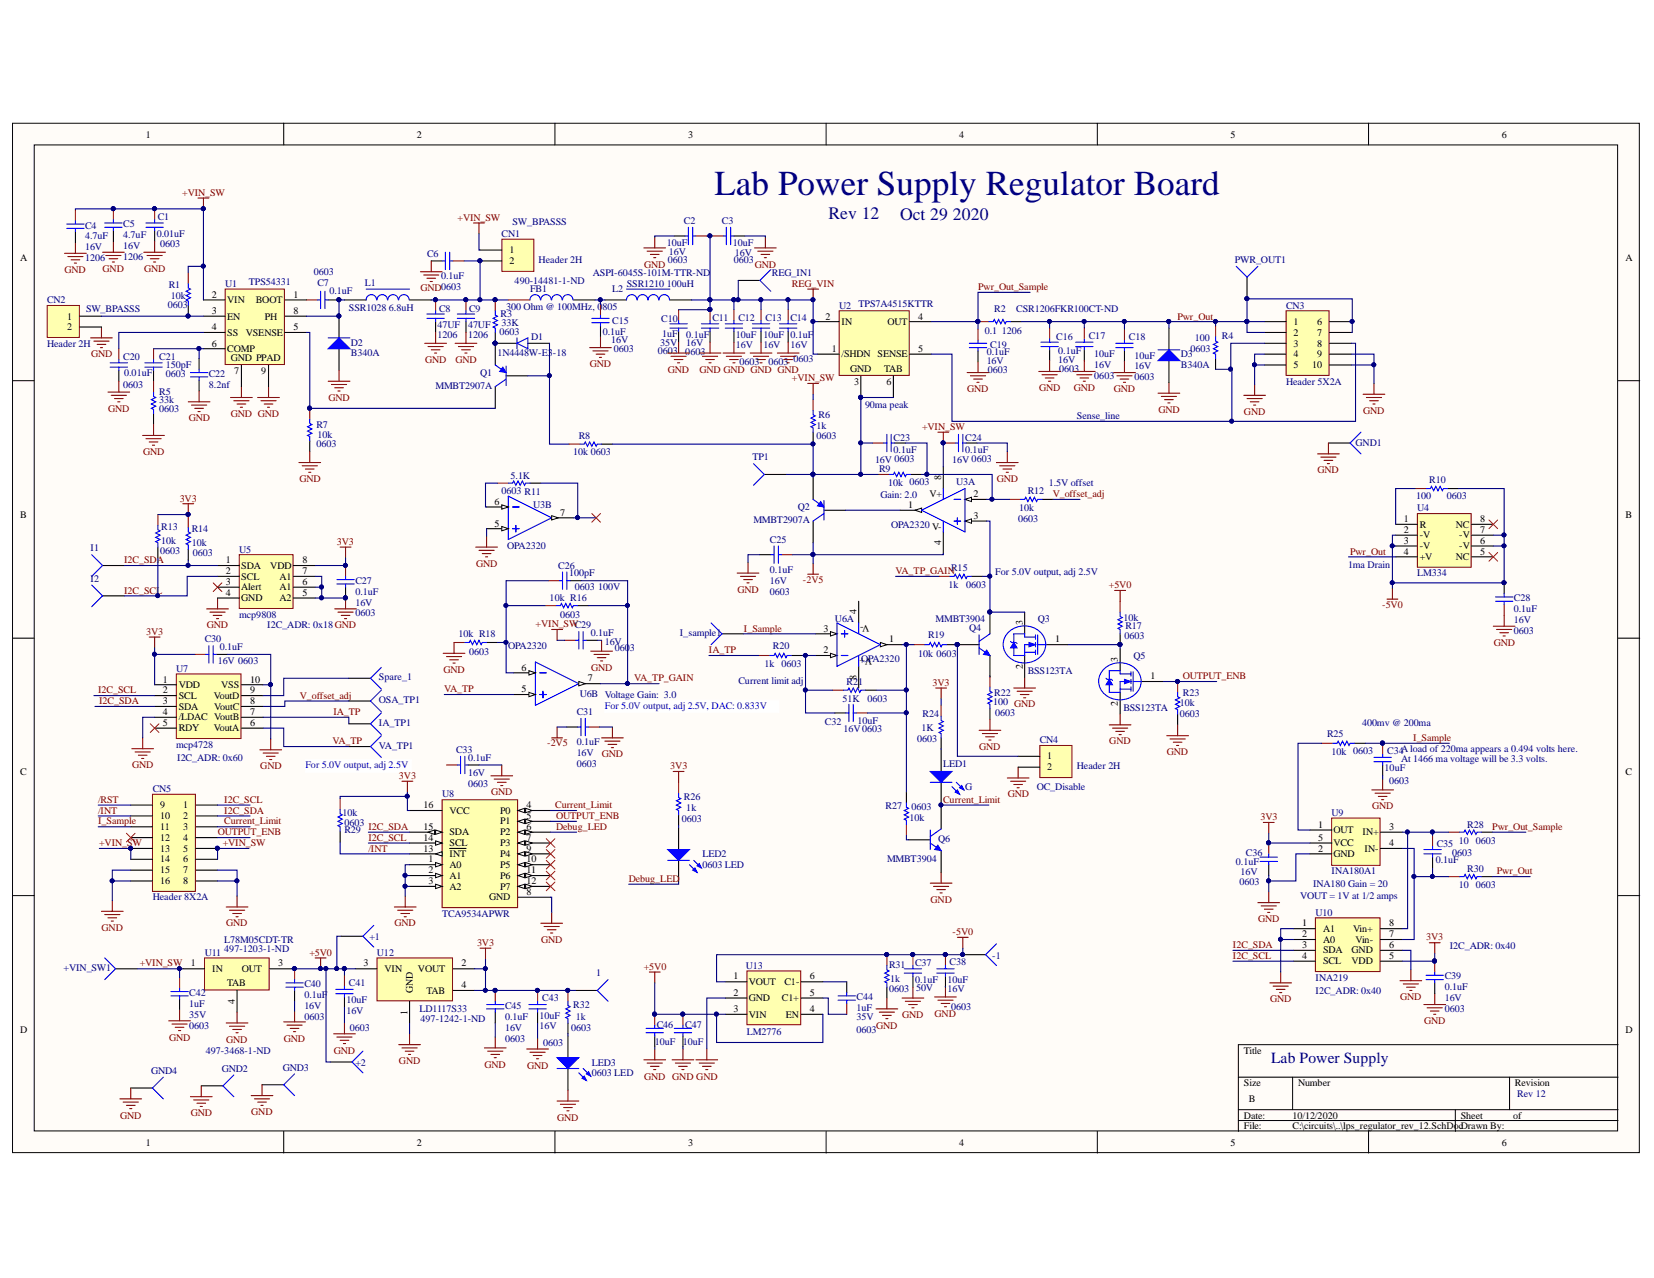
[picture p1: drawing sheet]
<svg xmlns="http://www.w3.org/2000/svg" width="279mm" height="216mm" viewBox="0 0 279 216" stroke-linecap="round" stroke-linejoin="round" font-family="sans-serif">
<defs><g id="words">
<text font-size="5.9" fill="#000080" x="120.7" y="32.9">Lab Power Supply Regulator Board</text>
<g font-size="3" fill="#000080">
<text x="140" y="37">Rev 12</text>
<text x="152" y="37.2">Oct 29</text>
<text x="161" y="37.2">2020</text>
</g>
<text font-size="2.6" fill="#000080" x="214.7" y="179.6">Lab Power Supply</text>
<g font-size="1.7">
<text x="24.6" y="23.2">1</text>
<text x="70.4" y="23.2">2</text>
<text x="116.3" y="23.2">3</text>
<text x="162" y="23.2">4</text>
<text x="207.9" y="23.2">5</text>
<text x="253.7" y="23.2">6</text>
<text x="3.4" y="44">A</text>
<text x="86.1" y="42.8">1</text>
<text x="86.1" y="44.6">2</text>
<text x="274.6" y="44">A</text>
<text x="35.8" y="50.3">2</text>
<text x="35.8" y="53.1">3</text>
<text x="38.4" y="51.2">VIN</text>
<text x="43.2" y="51.2">BOOT</text>
<text x="49.6" y="50.3">1</text>
<text x="49.6" y="53.1">8</text>
<text x="11.3" y="54">1</text>
<text x="11.3" y="55.8">2</text>
<text x="35.8" y="55.8">4</text>
<text x="35.8" y="58.6">6</text>
<text x="38.4" y="54">EN</text>
<text x="38.4" y="56.7">SS</text>
<text x="38.4" y="59.5">COMP</text>
<text x="41.5" y="56.7">VSENSE</text>
<text x="44.7" y="54">PH</text>
<text x="49.6" y="55.8">5</text>
<text x="139.4" y="54">2</text>
<text x="140.5" y="59.5">1</text>
<text x="142.2" y="54.9">IN</text>
<text x="149.9" y="54.9">OUT</text>
<text x="155.1" y="59.5">5</text>
<text x="155.1" y="54">4</text>
<text x="218.5" y="54.9">1</text>
<text x="218.5" y="56.7">2</text>
<text x="218.5" y="58.6">3</text>
<text x="222.5" y="54.9">6</text>
<text x="222.5" y="56.7">7</text>
<text x="222.5" y="58.6">8</text>
<text x="39" y="60.9">GND PPAD</text>
<text x="39.6" y="63.1">7</text>
<text x="44.1" y="63.1">9</text>
<text x="142.2" y="60.3">/SHDN SENSE</text>
<text x="143.6" y="62.8">GND</text>
<text x="144.3" y="65">3</text>
<text x="149.3" y="62.8">TAB</text>
<text x="149.8" y="65">6</text>
<text x="218.5" y="60.3">4</text>
<text x="218.5" y="62.2">5</text>
<text x="221.6" y="62.2">10</text>
<text x="222.5" y="60.3">9</text>
<text x="159" y="81" transform="rotate(-90 159 81)">8</text>
<text x="3.4" y="87.6">B</text>
<text x="83.5" y="85.3">6</text>
<text x="83.5" y="89">5</text>
<text x="94.6" y="87.1">7</text>
<text x="153.4" y="85.9">1</text>
<text x="157" y="84">V+</text>
<text x="164.5" y="84">2</text>
<text x="164.5" y="87.6">3</text>
<text x="237.1" y="88.2">1</text>
<text x="239.8" y="89.2">R</text>
<text x="245.9" y="89.2">NC</text>
<text x="250.1" y="88.2">8</text>
<text x="274.6" y="87.6">B</text>
<text x="38.1" y="95.2">1</text>
<text x="51.1" y="95.2">8</text>
<text x="159" y="92.1" transform="rotate(-90 159 92.1)">4</text>
<text x="237.1" y="90.1">2</text>
<text x="237.1" y="91.9">3</text>
<text x="237.1" y="93.7">4</text>
<text x="239.8" y="90.9">-V</text>
<text x="239.8" y="92.8">-V</text>
<text x="239.8" y="94.7">+V</text>
<text x="245.9" y="94.7">NC</text>
<text x="246.5" y="92.8">-V</text>
<text x="246.5" y="90.9">-V</text>
<text x="250.1" y="93.7">5</text>
<text x="250.1" y="91.9">6</text>
<text x="250.1" y="90.1">7</text>
<text x="38.1" y="97">2</text>
<text x="38.1" y="98.9">3</text>
<text x="38.1" y="100.7">4</text>
<text x="40.8" y="96.1">SDA</text>
<text x="40.8" y="98">SCL</text>
<text x="40.8" y="99.7">Alert</text>
<text x="40.8" y="101.6">GND</text>
<text x="45.7" y="96.1">VDD</text>
<text x="47.2" y="101.6">A2</text>
<text x="47.2" y="99.7">A1</text>
<text x="47.2" y="98">A1</text>
<text x="51.1" y="100.7">5</text>
<text x="51.1" y="98.9">6</text>
<text x="51.1" y="97">7</text>
<text x="139.1" y="106.7">3</text>
<text x="144.7" y="103.8" transform="rotate(-90 144.7 103.8)">4</text>
<text x="146.9" y="105.6" transform="rotate(-180 146.9 105.6)">V-</text>
<text x="172.8" y="105.6" transform="rotate(-90 172.8 105.6)">3</text>
<text x="88.1" y="113.3">6</text>
<text x="139.1" y="110.4">2</text>
<text x="147.3" y="111.1" transform="rotate(-180 147.3 111.1)">V+</text>
<text x="150.2" y="108.5">1</text>
<text x="172.8" y="113" transform="rotate(-90 172.8 113)">2</text>
<text x="178.3" y="108.5">1</text>
<text x="188.8" y="111.8" transform="rotate(-90 188.8 111.8)">3</text>
<text x="27.5" y="115.4">1</text>
<text x="27.5" y="117.1">2</text>
<text x="27.5" y="119">3</text>
<text x="30.2" y="116.2">VDD</text>
<text x="30.2" y="118.1">SCL</text>
<text x="30.2" y="119.9">SDA</text>
<text x="36.1" y="118.1">VoutD</text>
<text x="36.2" y="119.9">VoutC</text>
<text x="37.4" y="116.2">VSS</text>
<text x="42.3" y="119">8</text>
<text x="42.3" y="117.1">9</text>
<text x="42.3" y="115.4">10</text>
<text x="88.1" y="117">5</text>
<text x="99.3" y="115.1">7</text>
<text x="144.7" y="114.9" transform="rotate(-90 144.7 114.9)">8</text>
<text x="188.8" y="119.2" transform="rotate(-90 188.8 119.2)">2</text>
<text x="194.3" y="114.8">1</text>
<text x="27.5" y="120.9">4</text>
<text x="27.5" y="122.6">5</text>
<text x="30.2" y="121.7">/LDAC VoutB</text>
<text x="30.2" y="123.6">RDY</text>
<text x="36.1" y="123.6">VoutA</text>
<text x="42.3" y="122.6">6</text>
<text x="42.3" y="120.9">7</text>
<text x="3.4" y="131">C</text>
<text x="176.9" y="128.3">1</text>
<text x="176.9" y="130.1">2</text>
<text x="274.6" y="131">C</text>
<text x="27.1" y="136.6">9</text>
<text x="31" y="136.6">1</text>
<text x="71.5" y="136.6">16</text>
<text x="75.9" y="137.5">VCC</text>
<text x="84.5" y="137.5">P0</text>
<text x="89" y="136.6">4</text>
<text x="27.1" y="138.4">10</text>
<text x="27.1" y="140.2">11</text>
<text x="27.1" y="142.1">12</text>
<text x="27.1" y="143.9">13</text>
<text x="31" y="138.4">2</text>
<text x="31" y="140.2">3</text>
<text x="31" y="142.1">4</text>
<text x="31" y="143.9">5</text>
<text x="71.5" y="143.9">13</text>
<text x="71.5" y="142.1">14</text>
<text x="71.5" y="140.2">15</text>
<text x="75.9" y="143">SCL</text>
<text x="75.9" y="141.1">SDA</text>
<text x="84.5" y="139.3">P1</text>
<text x="84.5" y="141.1">P2</text>
<text x="84.5" y="143">P3</text>
<text x="89" y="138.4">5</text>
<text x="89" y="140.2">6</text>
<text x="89" y="142.1">7</text>
<text x="89" y="143.9">9</text>
<text x="222.7" y="139.9">1</text>
<text x="222.7" y="143.9">2</text>
<text x="222.7" y="142.1">5</text>
<text x="225.3" y="140.8">OUT</text>
<text x="225.3" y="143">VCC</text>
<text x="230.2" y="141.1">IN+</text>
<text x="230.5" y="143.9">IN-</text>
<text x="234.7" y="140.2">3</text>
<text x="234.7" y="143">4</text>
<text x="27.1" y="145.7">14</text>
<text x="27.1" y="147.6">15</text>
<text x="27.1" y="149.4">16</text>
<text x="31" y="145.7">6</text>
<text x="31" y="147.6">7</text>
<text x="31" y="149.4">8</text>
<text x="72.4" y="145.7">1</text>
<text x="72.4" y="147.6">2</text>
<text x="72.4" y="149.4">3</text>
<text x="75.9" y="146.6">A0</text>
<text x="75.9" y="148.5">A1</text>
<text x="75.9" y="144.8">INT</text>
<text x="84.5" y="144.8">P4</text>
<text x="84.5" y="146.6">P5</text>
<text x="84.5" y="148.5">P6</text>
<text x="89" y="145.7">10</text>
<text x="89" y="147.6">11</text>
<text x="89" y="149.4">12</text>
<text x="225.3" y="144.8">GND</text>
<text x="75.9" y="150.3">A2</text>
<text x="82.6" y="152.1">GND</text>
<text x="84.5" y="150.3">P7</text>
<text x="89" y="151.2">8</text>
<text x="219.9" y="156.5">1</text>
<text x="219.9" y="158.4">2</text>
<text x="219.9" y="160.2">3</text>
<text x="223.5" y="157.4">A1</text>
<text x="223.5" y="159.3">A0</text>
<text x="223.5" y="161.1">SDA</text>
<text x="228.3" y="161.1">GND</text>
<text x="228.6" y="157.4">Vin+</text>
<text x="229" y="159.3">Vin-</text>
<text x="234.7" y="160.2">6</text>
<text x="234.7" y="158.4">7</text>
<text x="234.7" y="156.5">8</text>
<text x="32.2" y="163.3">1</text>
<text x="35.9" y="164.2">IN</text>
<text x="38.4" y="166.6">TAB</text>
<text x="40.8" y="164.2">OUT</text>
<text x="47" y="163.3">3</text>
<text x="61.4" y="163.3">3</text>
<text x="64.9" y="164.2">VIN</text>
<text x="69.8" y="167.8" transform="rotate(-90 69.8 167.8)">GND</text>
<text x="70.6" y="164.2">VOUT</text>
<text x="72" y="167.9">TAB</text>
<text x="78" y="163.3">2</text>
<text x="78" y="167">4</text>
<text x="123.9" y="165.5">1</text>
<text x="126.5" y="166.4">VOUT</text>
<text x="132.5" y="166.4">C1-</text>
<text x="136.8" y="165.5">6</text>
<text x="219.9" y="162">4</text>
<text x="223.5" y="162.9">SCL</text>
<text x="228.3" y="162.9">VDD</text>
<text x="234.7" y="162">5</text>
<text x="39.7" y="169.6" transform="rotate(-90 39.7 169.6)">4</text>
<text x="68.8" y="171.5" transform="rotate(-90 68.8 171.5)">1</text>
<text x="123.9" y="168.3">2</text>
<text x="123.9" y="171">3</text>
<text x="126.5" y="169.2">GND</text>
<text x="126.5" y="171.9">VIN</text>
<text x="132.1" y="169.2">C1+</text>
<text x="132.8" y="171.9">EN</text>
<text x="136.8" y="168.3">5</text>
<text x="136.8" y="171">4</text>
<text x="3.4" y="174.5">D</text>
<text x="210.1" y="178">Title</text>
<text x="274.6" y="174.5">D</text>
<text x="210.1" y="183.5">Size</text>
<text x="219.3" y="183.5">Number</text>
<text x="255.9" y="183.5">Revision</text>
<text x="210.1" y="189">Date:</text>
<text x="210.1" y="190.7">File:</text>
<text x="211" y="186.2">B</text>
<text x="218.3" y="189">10/12/2020</text>
<text x="218.3" y="190.7">C:\circuits\..\lps_regulator_rev_12.SchDocDrawn By:</text>
<text x="246.8" y="189">Sheet</text>
<text x="255.6" y="189">of</text>
<text x="24.6" y="193.5">1</text>
<text x="70.4" y="193.5">2</text>
<text x="116.3" y="193.5">3</text>
<text x="162" y="193.5">4</text>
<text x="207.9" y="193.5">5</text>
<text x="253.7" y="193.5">6</text>
</g>
<g font-size="1.7" fill="#800000">
<text x="30.8" y="33.1">+VIN_SW</text>
<text x="77.3" y="37.3">+VIN_SW</text>
<text x="10.9" y="46.1">GND</text>
<text x="17.3" y="45.9">GND</text>
<text x="24.4" y="45.9">GND</text>
<text x="108.8" y="45.2">GND</text>
<text x="127.5" y="45.2">GND</text>
<text x="71" y="49.2">GND0603</text>
<text x="133.8" y="48.5">REG_VIN</text>
<text x="165.2" y="49">Pwr_Out_Sample</text>
<text x="198.9" y="54">Pwr_Out</text>
<text x="15.4" y="60.3">GND</text>
<text x="71.8" y="61.3">GND</text>
<text x="77" y="61.3">GND</text>
<text x="99.6" y="62">GND</text>
<text x="112.8" y="63">GND</text>
<text x="118.1" y="63">GND GND GND GND</text>
<text x="133.8" y="64.4">+VIN_SW</text>
<text x="18.3" y="69.6">GND</text>
<text x="31.9" y="71.2">GND</text>
<text x="39" y="70.5">GND GND</text>
<text x="55.5" y="67.7">GND</text>
<text x="163.4" y="66.3">GND</text>
<text x="175.6" y="66.1">GND</text>
<text x="181.4" y="66.1">GND</text>
<text x="188.2" y="66.3">GND</text>
<text x="195.7" y="69.7">GND</text>
<text x="210.1" y="70.1">GND</text>
<text x="230.3" y="69.9">GND</text>
<text x="24.2" y="76.9">GND</text>
<text x="155.8" y="72.7">+VIN_SW</text>
<text x="50.6" y="81.5">GND</text>
<text x="168.4" y="81.5">GND</text>
<text x="222.6" y="80">GND</text>
<text x="30.4" y="84.8">3V3</text>
<text x="177.8" y="84">V_offset_adj</text>
<text x="21" y="95.2">I2C_SDA</text>
<text x="56.9" y="92">3V3</text>
<text x="80.4" y="95.8">GND</text>
<text x="228.1" y="93.7">Pwr_Out</text>
<text x="21" y="100.3">I2C_SCL</text>
<text x="124.6" y="100.1">GND</text>
<text x="135.6" y="98.5">-2V5</text>
<text x="151.3" y="97">VA_TP_GAIN</text>
<text x="187.3" y="99.4">+5V0</text>
<text x="24.7" y="107.2">3V3</text>
<text x="34.9" y="106.1">GND</text>
<text x="90.5" y="106">+VIN_SWC29</text>
<text x="125.7" y="106.7">I_Sample</text>
<text x="233.5" y="102.7">-5V0</text>
<text x="74.9" y="113.7">GND</text>
<text x="99.9" y="113.3">GND</text>
<text x="119.7" y="110.4">IA_TP</text>
<text x="252.3" y="109.1">GND</text>
<text x="16.6" y="117.1">I2C_SCL</text>
<text x="16.7" y="119">I2C_SDA</text>
<text x="50.7" y="118.1">V_offset_adj</text>
<text x="75" y="117">VA_TP</text>
<text x="107.1" y="115.1">VA_TP_GAIN</text>
<text x="157.5" y="115.9">3V3</text>
<text x="199.8" y="114.8">OUTPUT_ENB</text>
<text x="56.1" y="125.8">VA_TP</text>
<text x="56.3" y="120.9">IA_TP</text>
<text x="187.4" y="125.8">GND</text>
<text x="238.7" y="125.2">I_Sample</text>
<text x="22.3" y="129.8">GND</text>
<text x="44" y="130">GND</text>
<text x="67.4" y="131.6">3V3</text>
<text x="92.4" y="126.1">-2V5</text>
<text x="101.6" y="127.9">GND</text>
<text x="113.2" y="130">3V3</text>
<text x="165.4" y="126.7">GND</text>
<text x="197.1" y="127.6">GND</text>
<text x="16.6" y="135.6">/RST</text>
<text x="16.6" y="137.5">/INT</text>
<text x="37.9" y="135.6">I2C_SCL</text>
<text x="37.9" y="137.5">I2C_SDA</text>
<text x="83" y="134.4">GND</text>
<text x="93.8" y="136.6">Current_Limit</text>
<text x="159.3" y="135.6">Current_Limit</text>
<text x="170.2" y="134.7">GND</text>
<text x="231.8" y="136.7">GND</text>
<text x="16.6" y="139.3">I_Sample</text>
<text x="16.7" y="143">+VIN_SW</text>
<text x="36.8" y="141.1">OUTPUT_ENB</text>
<text x="37.6" y="143">+VIN_SW</text>
<text x="37.9" y="139.3">Current_Limit</text>
<text x="62.2" y="140.2">I2C_SDA</text>
<text x="62.2" y="142.1">I2C_SCL</text>
<text x="62.2" y="143.9">/INT</text>
<text x="93.9" y="138.4">OUTPUT_ENB</text>
<text x="93.9" y="140.2">Debug_LED</text>
<text x="212.9" y="138.6">3V3</text>
<text x="252.1" y="140.2">Pwr_Out_Sample</text>
<text x="106.2" y="149">Debug_LED</text>
<text x="252.8" y="147.7">Pwr_Out</text>
<text x="157.2" y="152.5">GND</text>
<text x="212.5" y="155.8">GND</text>
<text x="17.2" y="157.3">GND</text>
<text x="38.2" y="156.5">GND</text>
<text x="52.3" y="161.5">+5V0</text>
<text x="66.6" y="156.5">GND</text>
<text x="80.6" y="159.8">3V3</text>
<text x="91.4" y="159.3">GND</text>
<text x="160.9" y="158">-5V0</text>
<text x="208.3" y="160.2">I2C_SDA</text>
<text x="240.9" y="158.9">3V3</text>
<text x="23.6" y="163.3">+VIN_SW</text>
<text x="108.7" y="163.9">+5V0</text>
<text x="208.3" y="162">I2C_SCL</text>
<text x="148" y="173.8">GND</text>
<text x="152.4" y="171.9">GND</text>
<text x="157.9" y="171.7">GND</text>
<text x="214.5" y="169.4">GND</text>
<text x="236.5" y="169">GND</text>
<text x="240.6" y="173">GND</text>
<text x="28.6" y="175.8">GND</text>
<text x="38.2" y="176.1">GND</text>
<text x="47.9" y="175.9">GND</text>
<text x="56.4" y="178">GND</text>
<text x="67.4" y="179.8">GND</text>
<text x="81.9" y="180.3">GND</text>
<text x="89" y="180.5">GND</text>
<text x="108.8" y="182.4">GND GND GND</text>
<text x="20.3" y="189">GND</text>
<text x="32.2" y="188.5">GND</text>
<text x="42.5" y="188.4">GND</text>
<text x="94.1" y="189.3">GND</text>
</g>
<g font-size="1.7" fill="#000080">
<text x="14.4" y="38.6">C4</text>
<text x="14.4" y="40.4">4.7uF</text>
<text x="20.8" y="38.4">C5</text>
<text x="20.8" y="40.2">4.7uF</text>
<text x="26.5" y="40.1">0.01uF</text>
<text x="26.6" y="37.1">C1</text>
<text x="27.1" y="41.7">0603</text>
<text x="84.7" y="40.1">CN1</text>
<text x="86.6" y="38">SW_BPASSS</text>
<text x="112.6" y="41.5">10uF</text>
<text x="115.5" y="37.9">C2</text>
<text x="121.9" y="37.9">C3</text>
<text x="123.8" y="41.5">10uF</text>
<text x="14.4" y="42.3">16V</text>
<text x="14.4" y="44.1">1206</text>
<text x="20.8" y="42.1">16V</text>
<text x="20.8" y="43.9">1206</text>
<text x="53" y="46.5">0603</text>
<text x="72.1" y="43.4">C6</text>
<text x="74.5" y="47.2">0.1uF</text>
<text x="86.9" y="47.9">490-14481-1-ND</text>
<text x="91" y="44.5">Header 2H</text>
<text x="100.1" y="46.7">ASPI-6045S-101M-TTR-ND</text>
<text x="112.8" y="44.5">0603</text>
<text x="113" y="43">16V</text>
<text x="124" y="44.5">0603</text>
<text x="124.1" y="43.2">16V</text>
<text x="130.4" y="46.7">REG_IN1</text>
<text x="208.6" y="44.5">PWR_OUT1</text>
<text x="7.9" y="51.2">CN2</text>
<text x="14.5" y="52.7">SW_BPASSS</text>
<text x="28.3" y="52">0603</text>
<text x="28.5" y="48.7">R1</text>
<text x="28.8" y="50.5">10k</text>
<text x="38.1" y="48.5">U1</text>
<text x="42" y="48.1">TPS54331</text>
<text x="53.6" y="48.3">C7</text>
<text x="55.6" y="49.6">0.1uF</text>
<text x="58.9" y="52.5">SSR1028 6.8uH</text>
<text x="61.6" y="48.3">L1</text>
<text x="74.2" y="52.7">C8</text>
<text x="79.2" y="52.7">C9</text>
<text x="84.6" y="53.6">R3</text>
<text x="85.5" y="52.3">300 Ohm @ 100MHz, 0805</text>
<text x="89.6" y="49.4">FB1</text>
<text x="103.4" y="49.4">L2</text>
<text x="105.9" y="48.5">SSR1210 100uH</text>
<text x="141.7" y="52.1">U2</text>
<text x="145" y="51.8">TPS7A4515KTTR</text>
<text x="167.9" y="52.7">R2</text>
<text x="171.7" y="52.7">CSR1206FKR100CT-ND</text>
<text x="217.2" y="52.1">CN3</text>
<text x="7.9" y="58.6">Header 2H</text>
<text x="59.3" y="58.4">D2</text>
<text x="73.9" y="57.1">1206</text>
<text x="73.9" y="55.4">47UF</text>
<text x="79.1" y="57.1">1206</text>
<text x="79.1" y="55.4">47UF</text>
<text x="84.4" y="56.5">0603</text>
<text x="84.7" y="55.1">33K</text>
<text x="89.7" y="57.5">D1</text>
<text x="101.8" y="56.5">0.1uF</text>
<text x="103.3" y="58">16V</text>
<text x="103.4" y="54.7">C15</text>
<text x="103.7" y="59.5">0603</text>
<text x="111.1" y="59.8">0603</text>
<text x="111.5" y="58.4">35V</text>
<text x="111.7" y="54.3">C10</text>
<text x="111.9" y="56.9">1uF</text>
<text x="115.9" y="58.4">16V</text>
<text x="115.9" y="57.1">0.1uF</text>
<text x="120.3" y="54.2">C11</text>
<text x="124.3" y="58.7">16V</text>
<text x="124.3" y="57.1">10uF 10uF 0.1uF</text>
<text x="124.7" y="54.2">C12</text>
<text x="129" y="58.7">16V</text>
<text x="129.3" y="54.2">C13</text>
<text x="133.5" y="58.7">16V</text>
<text x="133.5" y="54.2">C14</text>
<text x="166.3" y="56.4">0.1</text>
<text x="167.3" y="58.7">C19</text>
<text x="169.2" y="56.4">1206</text>
<text x="178.4" y="57.5">C16</text>
<text x="178.8" y="59.8">0.1uF</text>
<text x="183.9" y="57.3">C17</text>
<text x="190.7" y="57.5">C18</text>
<text x="201.1" y="59.5">0603</text>
<text x="201.9" y="57.6">100</text>
<text x="206.4" y="57.3">R4</text>
<text x="20.8" y="65.5">0603</text>
<text x="20.8" y="60.8">C20</text>
<text x="21" y="63.5">0.01uF</text>
<text x="26.9" y="60.8">C21</text>
<text x="28" y="63.6">0603</text>
<text x="28" y="62.2">150pF</text>
<text x="35.3" y="63.6">C22</text>
<text x="35.3" y="65.5">8.2nf</text>
<text x="59.3" y="60.2">B340A</text>
<text x="73.6" y="65.7">MMBT2907A</text>
<text x="81.1" y="63.5">Q1</text>
<text x="84.1" y="60.2">1N4448W-E3-18</text>
<text x="115.8" y="60">0603</text>
<text x="124.9" y="61.7">0603</text>
<text x="129.8" y="61.7">0603</text>
<text x="134" y="61.1">0603</text>
<text x="166.7" y="61.4">16V</text>
<text x="166.7" y="60">0.1uF</text>
<text x="166.8" y="63">0603</text>
<text x="178.8" y="61.3">16V</text>
<text x="178.9" y="62.8">0603</text>
<text x="184.9" y="62.2">16V</text>
<text x="184.9" y="64.1">0603</text>
<text x="184.9" y="60.3">10uF</text>
<text x="191.6" y="62.4">16V</text>
<text x="191.6" y="64.2">0603</text>
<text x="191.6" y="60.6">10uF</text>
<text x="199.5" y="60.3">D3</text>
<text x="199.5" y="62.2">B340A</text>
<text x="217.2" y="65">Header 5X2A</text>
<text x="26.9" y="69.6">0603</text>
<text x="26.9" y="68">33k</text>
<text x="26.9" y="66.8">R5</text>
<text x="138.3" y="70.7">R6</text>
<text x="146.1" y="69">90ma peak</text>
<text x="181.9" y="70.8">Sense_line</text>
<text x="53.4" y="75.6">0603</text>
<text x="53.4" y="72.3">R7</text>
<text x="53.6" y="74">10k</text>
<text x="96.8" y="76.9">10k 0603</text>
<text x="97.8" y="74.1">R8</text>
<text x="127.1" y="77.8">TP1</text>
<text x="137.9" y="74.1">0603</text>
<text x="137.9" y="72.4">1k</text>
<text x="150.9" y="74.5">C23</text>
<text x="150.9" y="76.5">0.1uF</text>
<text x="163" y="74.5">C24</text>
<text x="163" y="76.5">0.1uF</text>
<text x="229" y="75.4">GND1</text>
<text x="84.7" y="83.5">0603 R11</text>
<text x="86.3" y="80.9">5.1K</text>
<text x="147.8" y="78.2">16V 0603</text>
<text x="148.5" y="79.8">R9</text>
<text x="150" y="82.1">10k 0603</text>
<text x="160.8" y="78.2">16V 0603</text>
<text x="161.5" y="82">U3A</text>
<text x="173.6" y="83.5">R12</text>
<text x="177.2" y="82.1">1.5V offset</text>
<text x="241.4" y="81.6">R10</text>
<text x="27.2" y="89.5">R13</text>
<text x="32.4" y="89.8">R14</text>
<text x="90.1" y="85.9">U3B</text>
<text x="127.3" y="88.4">MMBT2907A</text>
<text x="134.8" y="86.2">Q2</text>
<text x="148.7" y="84.2">Gain: 2.0</text>
<text x="150.5" y="89.2">OPA2320 V-</text>
<text x="172" y="88.2">0603</text>
<text x="172.2" y="86.4">10k</text>
<text x="239.2" y="84.3">100</text>
<text x="239.4" y="86.4">U4</text>
<text x="244.4" y="84.3">0603</text>
<text x="15.3" y="93.1">I1</text>
<text x="27.1" y="93.6">0603</text>
<text x="27.2" y="91.9">10k</text>
<text x="32.4" y="92.3">10k</text>
<text x="32.6" y="93.9">0603</text>
<text x="40.4" y="93.4">U5</text>
<text x="85.7" y="92.8">OPA2320</text>
<text x="130.1" y="91.7">C25</text>
<text x="227.7" y="95.9">1ma Drain</text>
<text x="15.3" y="98.3">I2</text>
<text x="60" y="98.6">C27</text>
<text x="60" y="100.5">0.1uF</text>
<text x="92.9" y="101.6">10k R16</text>
<text x="94.3" y="96.1">C26</text>
<text x="96.1" y="97.4">100pF</text>
<text x="97.1" y="99.7">0603</text>
<text x="101.1" y="99.7">100V</text>
<text x="130.1" y="98.6">16V</text>
<text x="130.1" y="100.5">0603</text>
<text x="130.1" y="96.9">0.1uF</text>
<text x="160.2" y="99.4">1k</text>
<text x="160.7" y="96.4">R15</text>
<text x="163.2" y="99.4">0603</text>
<text x="168.1" y="97.2">For 5.0V output, adj 2.5V</text>
<text x="239.4" y="97.4">LM334</text>
<text x="255.7" y="101.6">C28</text>
<text x="40.4" y="104.4">mcp9808</text>
<text x="45.2" y="106.1">I2C_ADR: 0x18 GND</text>
<text x="60" y="102.3">16V</text>
<text x="60" y="104.1">0603</text>
<text x="77.5" y="107.7">10k R18</text>
<text x="94.6" y="104.4">0603</text>
<text x="99.8" y="107.4">0.1uF</text>
<text x="114.8" y="107.4">I_sample1</text>
<text x="141.1" y="105">U6A</text>
<text x="156.8" y="107.8">R19</text>
<text x="158" y="105">MMBT3904</text>
<text x="163.7" y="106.6">Q4</text>
<text x="175.3" y="105">Q3</text>
<text x="189.8" y="104.9">10k</text>
<text x="190.1" y="106.3">R17</text>
<text x="255.7" y="105.2">16V</text>
<text x="255.7" y="107.1">0603</text>
<text x="255.7" y="103.4">0.1uF</text>
<text x="29.8" y="113.5">U7</text>
<text x="34.6" y="108.5">C30</text>
<text x="36.8" y="112.2">16V 0603</text>
<text x="37.1" y="109.9">0.1uF</text>
<text x="79.2" y="110.7">0603</text>
<text x="85.8" y="109.6">OPA2320</text>
<text x="102.2" y="108.9">16V</text>
<text x="103.8" y="110">0603</text>
<text x="129.1" y="112.7">1k 0603</text>
<text x="130.6" y="109.6">R20</text>
<text x="145.4" y="111.8">OPA2320</text>
<text x="155.1" y="111">10k 0603</text>
<text x="173.6" y="113.8">BSS123TA</text>
<text x="189.9" y="108">0603</text>
<text x="191.5" y="111.3">Q5</text>
<text x="64" y="114.9">Spare_1</text>
<text x="64" y="118.8">OSA_TP1</text>
<text x="97.9" y="117.7">U6B Voltage Gain: 3.0</text>
<text x="124.7" y="115.5">Current limit adj</text>
<text x="142.3" y="118.7">51K</text>
<text x="143" y="115.7">R21</text>
<text x="146.5" y="118.7">0603</text>
<text x="167.8" y="119.2">100 GND</text>
<text x="167.9" y="117.6">R22</text>
<text x="199.3" y="119.3">10k</text>
<text x="199.8" y="117.6">R23</text>
<text x="64" y="122.6">IA_TP1</text>
<text x="97.4" y="120.9">C31</text>
<text x="97.4" y="125.9">0.1uF</text>
<text x="139.4" y="122.5">C32</text>
<text x="142.5" y="123.7">16V0603</text>
<text x="144.9" y="122.3">10uF</text>
<text x="154.9" y="125.4">0603</text>
<text x="155.7" y="123.6">1K</text>
<text x="155.8" y="121.2">R24</text>
<text x="168.1" y="121">0603</text>
<text x="175.6" y="125.6">CN4</text>
<text x="189.8" y="120.1">BSS123TA</text>
<text x="199.3" y="121.2">0603</text>
<text x="224.2" y="124.5">R25</text>
<text x="230.1" y="122.6">400mv @ 200ma</text>
<text x="29.8" y="126.3">mcp4728</text>
<text x="29.9" y="128.5">I2C_ADR: 0x60</text>
<text x="64" y="126.5">VA_TP1</text>
<text x="77" y="127.2">C33</text>
<text x="79.1" y="131.1">16V</text>
<text x="79.1" y="128.5">0.1uF</text>
<text x="97.4" y="127.8">16V</text>
<text x="97.4" y="129.6">0603</text>
<text x="159.3" y="129.6">LED1</text>
<text x="181.9" y="130">Header 2H</text>
<text x="224.9" y="127.6">10k 0603</text>
<text x="233.9" y="130.3">10uF</text>
<text x="234.3" y="127.4">C34</text>
<text x="236.7" y="127">Aload of 220ma appears a 0.494 volts here.</text>
<text x="236.7" y="128.7">At 1466 ma voltage will be 3.3 volts.</text>
<text x="25.8" y="133.8">CN5</text>
<text x="57.8" y="137.8">10k</text>
<text x="74.7" y="134.7">U8</text>
<text x="79.1" y="132.9">0603</text>
<text x="115.5" y="135.1">R26</text>
<text x="115.9" y="137.1">1k</text>
<text x="149.6" y="136.7">R27</text>
<text x="154" y="136.9">0603</text>
<text x="163" y="133.4">G</text>
<text x="175.1" y="133.4">OC_Disable</text>
<text x="224.9" y="137.8">U9</text>
<text x="234.7" y="132.5">0603</text>
<text x="58.2" y="139.5">0603</text>
<text x="58.2" y="140.8">R29</text>
<text x="115.2" y="138.9">0603</text>
<text x="153.7" y="138.8">10k</text>
<text x="158.5" y="142.2">Q6</text>
<text x="242.7" y="143.2">C35</text>
<text x="246.4" y="142.6">10</text>
<text x="247.9" y="139.9">R28</text>
<text x="249.3" y="142.6">0603</text>
<text x="118.6" y="144.8">LED2</text>
<text x="118.6" y="146.6">0603 LED</text>
<text x="149.8" y="145.7">MMBT3904</text>
<text x="208.8" y="146.1">0.1uF</text>
<text x="209.4" y="149.6">0603</text>
<text x="209.5" y="147.9">16V</text>
<text x="210.5" y="144.6">C36</text>
<text x="221.8" y="149.9">INA180 Gain = 20</text>
<text x="224.9" y="147.7">INA180A1</text>
<text x="242.5" y="145.9">0.1uF</text>
<text x="245.3" y="144.6">0603</text>
<text x="247.9" y="147.4">R30</text>
<text x="25.8" y="152.1">Header 8X2A</text>
<text x="74.7" y="154.9">TCA9534APWR</text>
<text x="219.6" y="151.9">VOUT = 1V at 1/2 amps</text>
<text x="222.2" y="154.7">U10</text>
<text x="246.4" y="150.1">10</text>
<text x="249.3" y="150.1">0603</text>
<text x="34.6" y="161.5">U11</text>
<text x="37.9" y="159.3">L78M05CDT-TR</text>
<text x="37.9" y="160.9">497-1203-1-ND</text>
<text x="62.4" y="158.9">+1</text>
<text x="63.7" y="161.5">U12</text>
<text x="244.9" y="160.4">I2C_ADR: 0x40</text>
<text x="10.7" y="164">+VIN_SW1</text>
<text x="51.4" y="166.8">C40</text>
<text x="58.9" y="166.6">C41</text>
<text x="100.7" y="165">1</text>
<text x="126" y="163.7">U13</text>
<text x="150.2" y="167.7">0603</text>
<text x="150.2" y="163.5">R31</text>
<text x="150.4" y="165.9">1k</text>
<text x="154.6" y="163.3">C37</text>
<text x="154.6" y="166.1">0.1uF</text>
<text x="154.8" y="167.5">50V</text>
<text x="160.1" y="167.7">16V</text>
<text x="160.1" y="166.1">10uF</text>
<text x="160.4" y="163.1">C38</text>
<text x="167.6" y="162">-1</text>
<text x="222.2" y="167.9">I2C_ADR: 0x40</text>
<text x="222.2" y="165.7">INA219</text>
<text x="244" y="165.5">C39</text>
<text x="244" y="167.3">0.1uF</text>
<text x="32" y="171.9">35V</text>
<text x="32" y="173.8">0603</text>
<text x="32" y="168.3">C42</text>
<text x="32" y="170.1">1uF</text>
<text x="51.4" y="170.5">16V</text>
<text x="51.4" y="172.3">0603</text>
<text x="51.4" y="168.6">0.1uF</text>
<text x="58.5" y="171.2">16V</text>
<text x="58.5" y="169.5">10uF</text>
<text x="70.9" y="171">LD1117S33</text>
<text x="71" y="172.7">497-1242-1-ND</text>
<text x="85.3" y="170.5">C45</text>
<text x="85.3" y="172.3">0.1uF</text>
<text x="91.2" y="173.8">16V</text>
<text x="91.2" y="172.1">10uF</text>
<text x="91.6" y="169.2">C43</text>
<text x="96.8" y="170.3">R32</text>
<text x="97.2" y="172.3">1k</text>
<text x="110.9" y="173.6">C46</text>
<text x="115.8" y="173.6">C47</text>
<text x="144.7" y="172.3">35V</text>
<text x="144.7" y="169">C44</text>
<text x="144.7" y="170.8">1uF</text>
<text x="160.7" y="170.6">0603</text>
<text x="244" y="169.2">16V</text>
<text x="244" y="171">0603</text>
<text x="34.8" y="178">497-3468-1-ND</text>
<text x="59.1" y="174.1">0603</text>
<text x="85.3" y="174.1">16V</text>
<text x="85.3" y="175.9">0603</text>
<text x="91.8" y="176.7">0603</text>
<text x="96.5" y="174.1">0603</text>
<text x="110.6" y="176.5">10uF</text>
<text x="115.3" y="176.5">10uF</text>
<text x="126.2" y="174.9">LM2776</text>
<text x="144.7" y="174.5">0603</text>
<text x="25.5" y="181.4">GND4</text>
<text x="37.5" y="181.1">GND2</text>
<text x="47.8" y="180.9">GND3</text>
<text x="60" y="180">+2</text>
<text x="100" y="180">LED3</text>
<text x="100" y="181.8">0603 LED</text>
<text x="256.3" y="185.2">Rev 12</text>
</g>
<g font-size="1.7" fill="#00f">
<text x="102.2" y="119.8">For 5.0V output, adj2.5V, DAC: 0.833V</text>
<text x="51.6" y="129.8">For 5.0V output, adj 2.5V</text>
</g>
</g></defs>
<g fill="#fffcf8" stroke="#000" stroke-width=".17">
<path d="M2.1 20.8h274.8v173.9h-274.8z"/>
<path d="M5.8 24.5h267.5v166.6h-267.5z"/>
</g>
<g fill="none" stroke="#000" stroke-width=".17">
<path d="M47.9 20.8v3.7M93.7 20.8v3.7M139.6 20.8v3.7M185.4 20.8v3.7M231.2 20.8v3.7M2.1 64.3h3.7M273.3 64.3h3.7M2.1 107.8h3.7M273.3 107.8h3.7M2.1 151.3h3.7M273.3 151.3h3.7M273.3 176.5h-64.1v14.6"/>
<path d="M47.9 191.1v3.7M93.7 191.1v3.7M139.6 191.1v3.7M185.4 191.1v3.7M209.2 182h64.1M209.2 187.5h64.1M209.2 189.3h64.1M218.4 182v5.5M231.2 191.1v3.7M245.8 187.5v3.6M255 182v5.5"/>
</g>
<path d="M136.4 97h1.9M137.4 95.2v1.8M212.5 152.5h3.7M213 153h2.6M213.6 153.6h1.5M214.1 154.1h.4M214.3 150.7v1.8" fill="none" stroke="#800000" stroke-width=".18"/>
<path d="M161.7 108.9h3.7M167.2 103.4v3.7M167.2 110.7v3.7" fill="none" stroke="#000" stroke-width=".18"/>
<g fill="#000080" stroke="#000080" stroke-width=".17">
<circle cx="167.2" cy="103.4" r=".33"/>
<circle cx="161.7" cy="108.9" r=".33"/>
</g>
<path d="M165.4 109.5l1.8 1.2M165.4 107.3v3.3M167.2 107.1l-1.8 1.3" fill="none" stroke="#00f" stroke-width=".18"/>
<path d="M166.7 109.8l.5 .9-1.1-.1z" fill="#00f"/>
<path d="M166.7 109.8l.5 .9-1.1-.1z" fill="none" stroke="#00f" stroke-width=".17"/>
<g fill="#000080" stroke="#000080" stroke-width=".17">
<circle cx="167.2" cy="103.4" r=".33"/>
<circle cx="161.7" cy="108.9" r=".33"/>
</g>
<path d="M195.6 66.4h3.7M196.2 67h2.5M196.7 67.5h1.5M197.3 68.1h.3M197.5 64.6v1.8M210.1 66.8h3.7M210.7 67.3h2.5M211.2 67.9h1.5M211.8 68.4h.3M211.9 65v1.8" fill="none" stroke="#800000" stroke-width=".18"/>
<path d="M159 126.7v3.6M159 132.2v3.6" fill="none" stroke="#000" stroke-width=".18"/>
<path d="M157.1 130.3h3.7l-1.8 1.9z" fill="#00f"/>
<path d="M157.1 130.3h3.7l-1.8 1.9zM160.8 132.9l1.3 1.3M161.5 132.2l1.3 1.2" fill="none" stroke="#00f" stroke-width=".18"/>
<path d="M161.4 133.8l.3-.4 .4 .8z" fill="#00f"/>
<path d="M161.4 133.8l.3-.4 .4 .8z" fill="none" stroke="#00f" stroke-width=".18"/>
<path d="M162.1 133.1l.4-.4 .3 .7z" fill="#00f"/>
<path d="M157.1 132.2h3.7M162.1 133.1l.4-.4 .3 .7z" fill="none" stroke="#00f" stroke-width=".18"/>
<path d="M30.9 85.1h1.8M31.8 85.1v1.8M158.1 116.2h1.8M159 116.2v1.9M231.7 133.4h3.7M232.3 134h2.5M232.8 134.5h1.5M233.4 135.1h.3M233.6 131.6v1.8" fill="none" stroke="#800000" stroke-width=".18"/>
<circle cx="31.8" cy="86.9" r=".33" fill="#000080" stroke="#000080" stroke-width=".17"/>
<path d="M141.8 52.5h11.8v10.9h-11.8z" fill="#ffffb0" stroke="#800000" stroke-width=".17"/>
<path d="M138.1 54.3h3.7M138.1 59.8h3.7M153.7 54.3h3.6M153.7 59.8h3.6M145.4 63.5v3.7M150.9 63.5v3.7" fill="none" stroke="#000" stroke-width=".18"/>
<circle cx="145.4" cy="67.1" r=".33" fill="#000080" stroke="#000080" stroke-width=".17"/>
<path d="M168.3 78.1h3.7M168.9 78.7h2.5M169.4 79.2h1.5M170 79.8h.3M170.2 76.3v1.8" fill="none" stroke="#800000" stroke-width=".18"/>
<path d="M225 138.2h8.1v8h-8.1z" fill="#ffffb0" stroke="#800000" stroke-width=".17"/>
<g fill="none" stroke="#000" stroke-width=".18">
<path d="M137.4 73v1.8M163.2 74.8h1.8M26.7 92.4v1.9M31.8 92.8v1.8M153.8 80.2h1.9M164.1 97.4h1.8M176 84.4h1.9M133.7 110.7h1.8M137.7 110.7h3.7M146.2 116.6h1.8M159.9 108.9h1.8M167.2 119.7v1.8"/>
<path d="M159 124.7v1.8M228.8 125.6h1.8M214.3 146.1v1.8M221.3 140.2h3.7M221.3 144.2h3.7M221.3 142.4h3.7M233.2 140.6h3.7M233.2 143.3h3.7"/>
</g>
<path d="M213.4 138.9h1.8M214.3 138.9v1.9" fill="none" stroke="#800000" stroke-width=".18"/>
<g fill="none" stroke="#bf0000" stroke-width=".18">
<path d="M137.4 67.5v1.8M159.5 74.8h1.9M26.7 86.9v1.9M31.8 87.3v1.8M148.4 80.2h1.8M158.6 97.4h1.8M170.5 84.4h1.9M128.2 110.7h1.8M140.7 116.6h1.8M154.4 108.9h1.8M159 119.2v1.8M167.2 114.2v1.8"/>
<path d="M223.3 125.6h1.8M214.3 142.4v1.8"/>
</g>
<g fill="#000080" stroke="#000080" stroke-width=".17">
<circle cx="214.3" cy="142.4" r=".33"/>
<circle cx="161.7" cy="108.9" r=".33"/>
</g>
<g fill="none" stroke="#00f" stroke-width=".18">
<path d="M137.4 69.3v.8l.3 .2-.7 .3 .7 .4-.7 .4 .7 .3-.7 .4 .4 .2v.7M161.4 74.8h.5M161.9 73.4v2.9M162.6 73.4v2.9M162.6 74.8h.6M26.7 88.8v.7l.3 .2-.7 .3 .7 .4-.7 .4 .7 .3-.7 .4 .4 .2v.7M31.8 89.1v.8l.4 .1-.8 .4 .8 .4-.8 .3 .8 .4-.8 .4 .4 .2v.7M150.2 80.2h.7l.2-.4 .4 .7 .3-.7 .4 .7 .4-.7 .3 .7 .2-.3h.7M160.4 97.4h.8l.2-.4 .3 .7 .4-.7 .4 .7 .3-.7 .4 .7 .2-.3h.7M172.4 84.4h.7l.2-.4 .3 .7 .4-.7 .4 .7 .3-.7 .4 .7 .2-.3h.7M130 110.7h.8l.1-.3 .4 .7 .4-.7 .3 .7 .4-.7 .4 .7 .2-.4h.7M142.5 116.6h.7l.2-.4 .4 .8 .3-.8 .4 .8 .4-.8 .3 .8 .2-.4h.8"/>
<path d="M156.2 108.9h.8l.1-.4 .4 .8 .4-.8 .3 .8 .4-.8 .4 .8 .2-.4h.7M167.2 116v.8l.4 .2-.7 .3 .7 .4-.7 .4 .7 .3-.7 .4 .3 .2v.7M159 121v.7l.3 .2-.7 .4 .7 .3-.7 .4 .7 .4-.7 .3 .4 .2v.8M225.1 125.6h.8l.1-.4 .4 .7 .4-.7 .3 .7 .4-.7 .4 .7 .2-.3h.7M212.9 145.5h2.9M212.9 144.8h2.9M214.3 144.2v.6M214.3 145.5v.6"/>
</g>
<path d="M140.3 110.4l1.1 .3-1.1 .4z" fill="#fffcf8"/>
<path d="M140.3 110.4l1.1 .3-1.1 .4z" fill="none" stroke="#000" stroke-width=".17"/>
<path d="M137.7 107.1h3.7" fill="none" stroke="#000" stroke-width=".18"/>
<path d="M140.3 106.7l1.1 .4-1.1 .3z" fill="#fffcf8"/>
<path d="M140.3 106.7l1.1 .4-1.1 .3z" fill="none" stroke="#000" stroke-width=".17"/>
<path d="M148.7 108.9h3.7" fill="none" stroke="#000" stroke-width=".18"/>
<path d="M148.7 108.5l1.1 .4-1.1 .4z" fill="#fffcf8"/>
<path d="M148.7 108.5l1.1 .4-1.1 .4z" fill="none" stroke="#000" stroke-width=".17"/>
<path d="M163 84.4h3.7M145.1 101.6v3.6M145.1 112.6v3.6" fill="none" stroke="#000" stroke-width=".18"/>
<path d="M141.4 105.2l7.3 3.7-7.3 3.7zM142.1 110.7h1.1M142.1 107.1h1.1M142.7 106.5v1.1M145.1 105.2v1.9M145.1 110.7v1.9" fill="none" stroke="#00f" stroke-width=".18"/>
<path d="M163 84.4l1.1-.4v.7z" fill="#fffcf8"/>
<path d="M163 84.4l1.1-.4v.7z" fill="none" stroke="#000" stroke-width=".17"/>
<path d="M163 88h3.7" fill="none" stroke="#000" stroke-width=".18"/>
<path d="M163 88l1.1-.3v.7z" fill="#fffcf8"/>
<path d="M163 88l1.1-.3v.7z" fill="none" stroke="#000" stroke-width=".17"/>
<path d="M152 86.2h3.7" fill="none" stroke="#000" stroke-width=".18"/>
<path d="M154.6 86.2l1.1-.4v.8z" fill="#fffcf8"/>
<path d="M154.6 86.2l1.1-.4v.8z" fill="none" stroke="#000" stroke-width=".17"/>
<path d="M159.3 78.9v3.6M159.3 89.9v3.6" fill="none" stroke="#000" stroke-width=".18"/>
<path d="M155.7 86.2l7.3-3.7v7.4zM159.3 82.5v1.9M159.3 88v1.9M161.2 84.4h1.1M161.2 88h1.1M161.7 87.5v1.1" fill="none" stroke="#00f" stroke-width=".18"/>
<path d="M239.4 86.8h9.1v9h-9.1z" fill="#ffffb0" stroke="#800000" stroke-width=".17"/>
<g fill="none" stroke="#000" stroke-width=".18">
<path d="M17.3 95.5h3.7M58.4 99.2v1.8M129.1 80.2h3.7M235.8 88.6h3.6M235.8 90.4h3.6M235.8 92.2h3.6M235.8 94.1h3.6M244.6 82.5h1.8M248.6 88.6h3.7M248.6 90.4h3.7M248.6 92.2h3.7M248.6 94.1h3.7"/>
<path d="M17.3 100.7h3.7M122 107.1h3.6M198.9 120.6v1.9"/>
</g>
<path d="M58.4 95.5v1.9M239.1 82.5h1.8M198.9 115.1v1.9" fill="none" stroke="#bf0000" stroke-width=".18"/>
<path d="M127.3 78.3l1.8 1.9-1.8 1.8M15.5 93.7l1.8 1.8-1.8 1.9M15.5 98.8l1.8 1.9-1.8 1.8M56.9 98.7h2.9M56.9 97.9h2.9M58.4 97.4v.5M58.4 98.7v.5M240.9 82.5h.7l.2-.3 .4 .7 .3-.7 .4 .7 .4-.7 .3 .7 .2-.4h.8M120.1 105.2l1.9 1.9-1.9 1.8M198.9 117v.7l.4 .2-.7 .3 .7 .4-.7 .4 .7 .3-.7 .4 .3 .2v.7" fill="none" stroke="#00f" stroke-width=".18"/>
<path d="M36 98.5l1.5 1.4M37.5 98.5l-1.5 1.4M251.5 87.8l1.5 1.5M251.5 93.3l1.5 1.5M253 87.8l-1.5 1.5M253 93.3l-1.5 1.5" fill="none" stroke="#f00" stroke-width=".17"/>
<g fill="none" stroke="#800000" stroke-width=".18">
<path d="M57.5 92.4h1.8M58.4 92.4v1.9M235.2 99.4v1.8M34.9 102.9h3.7M35.5 103.4h2.5M36 104h1.5M36.6 104.5h.3M36.7 101v1.9M56.5 102.9h3.7M57.1 103.4h2.6M57.6 104h1.5M58.2 104.5h.4"/>
<path d="M58.4 101v1.9M234.3 101.2h1.8M197.1 124.3h3.7M197.6 124.8h2.6M198.2 125.4h1.5M198.7 125.9h.4M198.9 122.5v1.8M157.1 149.2h3.7M157.7 149.7h2.6M158.2 150.3h1.5M158.8 150.8h.4M159 147.4v1.8"/>
</g>
<g fill="#000080" stroke="#000080" stroke-width=".17">
<circle cx="58.3" cy="95.5" r=".33"/>
<circle cx="58.3" cy="101" r=".33"/>
<circle cx="198.9" cy="115.1" r=".33"/>
</g>
<path d="M40.4 93.7h9.1v9.1h-9.1z" fill="#ffffb0" stroke="#800000" stroke-width=".17"/>
<g fill="none" stroke="#000" stroke-width=".18">
<path d="M124 56v1.8M128.6 56v1.8M133.1 56v1.8M177.3 59.1v1.8M183.2 59.1v1.8M189.9 59.3v1.8M36.7 95.5h3.7M36.7 97.4h3.7M36.7 99.2h3.7M49.6 95.5h3.6M49.6 97.4h3.6M49.6 99.2h3.6"/>
<path d="M128.4 93.7h1.8M36.7 101h3.7M49.6 101h3.6M22.1 183.8h3.7M34 183.4h3.7M44.3 183.3h3.6"/>
</g>
<g fill="none" stroke="#00f" stroke-width=".18">
<path d="M122.5 55.4h2.9M122.5 54.7h2.9M124 54.2v.5M124 55.4v.6M127.1 55.4h2.9M127.1 54.7h2.9M128.6 54.2v.5M128.6 55.4v.6M131.7 55.4h2.9M131.7 54.7h2.9M133.1 54.2v.5M133.1 55.4v.6"/>
<path d="M175.8 58.5h3M175.8 57.8h3M177.3 57.3v.5M177.3 58.5v.6M181.7 58.5h2.9M181.7 57.8h2.9M183.2 57.3v.5M183.2 58.5v.6M188.5 58.7h2.9M188.5 58h2.9M189.9 57.4v.6M189.9 58.7v.6"/>
<path d="M130.2 93.7h.6M130.8 92.2v3M131.5 92.2v3M131.5 93.7h.5M27.6 182l-1.8 1.8 1.8 1.8M39.5 181.6l-1.8 1.8 1.8 1.9M49.8 181.4l-1.9 1.9 1.9 1.8"/>
</g>
<g fill="none" stroke="#800000" stroke-width=".18">
<path d="M122.1 59.6h3.7M124 57.8v1.8M126.7 59.6h3.7M128.6 57.8v1.8M131.3 59.6h3.7M133.1 57.8v1.8M122.7 60.2h2.6M123.2 60.7h1.5M123.8 61.3h.4M127.3 60.2h2.5M127.8 60.7h1.5M128.4 61.3h.3"/>
<path d="M131.9 60.2h2.5M132.4 60.7h1.5M133 61.3h.3M175.5 62.8h3.6M176 63.3h2.6M176.6 63.9h1.4M177.1 64.4h.4M177.3 60.9v1.9M181.3 62.8h3.7M181.9 63.3h2.6M182.4 63.9h1.5M183 64.4h.4"/>
<path d="M183.2 60.9v1.9M188.1 62.9h3.7M188.7 63.5h2.5M189.2 64h1.5M189.8 64.6h.3M189.9 61.1v1.8M124.5 96.8h3.7M125.1 97.4h2.5M125.6 97.9h1.5M126.2 98.5h.3M126.4 95v1.8M241.4 159.3h1.9"/>
<path d="M242.4 159.3v1.8M214.5 166h3.7M215.1 166.6h2.5M215.6 167.1h1.5M216.2 167.7h.3M216.3 164.2v1.8M236.5 165.7h3.7M237 166.2h2.6M237.6 166.8h1.5M238.1 167.3h.4M238.3 163.8v1.9M240.5 169.7h3.7"/>
<path d="M241.1 170.3h2.5M241.6 170.8h1.5M242.2 171.4h.3M242.4 167.9v1.8M20.3 185.6h3.6M20.8 186.2h2.6M21.4 186.7h1.4M21.9 187.3h.4M22.1 183.8v1.8M32.2 185.3h3.6M32.7 185.8h2.6M33.3 186.4h1.4"/>
<path d="M33.8 186.9h.4M34 183.4v1.9M42.4 185.1h3.7M43 185.6h2.5M43.5 186.2h1.5M44.1 186.7h.3M44.3 183.3v1.8"/>
</g>
<path d="M124 52.3v1.9M128.6 52.3v1.9M133.1 52.3v1.9M177.3 55.4v1.9M183.2 55.4v1.9M189.9 55.6v1.8M132 93.7h1.9" fill="none" stroke="#bf0000" stroke-width=".18"/>
<path d="M222.2 155.1h10.9v9h-10.9z" fill="#ffffb0" stroke="#800000" stroke-width=".17"/>
<path d="M218.5 156.9h3.7M218.5 158.7h3.7M233.2 156.9h3.7M233.2 158.7h3.7M218.5 160.5h3.7M218.5 162.4h3.7M233.2 160.5h3.7M233.2 162.4h3.7M242.4 166v1.9" fill="none" stroke="#000" stroke-width=".18"/>
<path d="M242.4 162.4v1.8" fill="none" stroke="#bf0000" stroke-width=".18"/>
<circle cx="242.3" cy="162.3" r=".33" fill="#000080" stroke="#000080" stroke-width=".17"/>
<path d="M240.9 165.5h2.9M240.9 164.8h2.9M242.4 164.2v.6M242.4 165.5v.5" fill="none" stroke="#00f" stroke-width=".18"/>
<path d="M29.8 113.9h10.9v10.9h-10.9z" fill="#ffffb0" stroke="#800000" stroke-width=".17"/>
<g fill="none" stroke="#000" stroke-width=".18">
<path d="M165.2 59.3v1.8M170.7 54.3h1.8M26.1 115.7h3.7M26.1 117.5h3.7M26.1 119.3h3.7M36.6 110.6h1.8M40.8 115.7h3.6M40.8 117.5h3.6M40.8 119.3h3.6M58.9 114.6h3.7M58.9 118.4h3.7M97.8 115.5h3.6"/>
<path d="M26.1 121.2h3.7M26.1 123h3.7M40.8 121.2h3.6M40.8 123h3.6M58.9 122.3h3.7M58.9 126.1h3.7"/>
</g>
<g fill="none" stroke="#800000" stroke-width=".18">
<path d="M163.4 62.9h3.6M163.9 63.5h2.6M164.5 64h1.4M165 64.6h.4M165.2 61.1v1.8M25.2 107.6h1.8M26.1 107.6v1.9M22.3 126.5h3.6M22.8 127h2.6M23.4 127.6h1.4M23.9 128.1h.4M24.1 124.7v1.8"/>
<path d="M43.9 126.7h3.7M44.4 127.2h2.6M45 127.8h1.5M45.5 128.3h.4M45.7 124.8v1.9M165.4 123.4h3.7M165.9 123.9h2.6M166.5 124.5h1.5M167 125h.4M167.2 121.5v1.9"/>
</g>
<path d="M165.2 55.6v1.8M165.2 54.3h1.8M32.9 110.6h1.8" fill="none" stroke="#bf0000" stroke-width=".18"/>
<g fill="none" stroke="#00f" stroke-width=".18">
<path d="M163.7 58.7h3M163.7 58h3M165.2 57.4v.6M165.2 58.7v.6M167 54.3h.8l.2-.3 .3 .7 .4-.7 .4 .7 .3-.7 .4 .7 .2-.4h.7M34.7 110.6h.6M35.3 109.1v2.9M36 109.1v2.9M36 110.6h.6M64.4 112.8l-1.8 1.8 1.8 1.8M64.4 116.6l-1.8 1.8 1.8 1.9M90.4 111.8l7.4 3.7-7.4 3.7z"/>
<path d="M91.2 113.7h1.1M91.2 117.3h1.1M91.7 116.8v1.1M64.4 120.4l-1.8 1.9 1.8 1.8M64.4 124.3l-1.8 1.8 1.8 1.9"/>
</g>
<path d="M25.4 122.3l1.5 1.4M26.9 122.3l-1.5 1.4" fill="none" stroke="#f00" stroke-width=".17"/>
<circle cx="165.2" cy="54.3" r=".33" fill="#000080" stroke="#000080" stroke-width=".17"/>
<path d="M97.8 115.1l1.1 .4-1.1 .4z" fill="#fffcf8"/>
<path d="M97.8 115.1l1.1 .4-1.1 .4z" fill="none" stroke="#000" stroke-width=".17"/>
<path d="M86.8 113.7h3.6" fill="none" stroke="#000" stroke-width=".18"/>
<path d="M89.3 113.3l1.1 .4-1.1 .3z" fill="#fffcf8"/>
<path d="M89.3 113.3l1.1 .4-1.1 .3z" fill="none" stroke="#000" stroke-width=".17"/>
<path d="M86.8 117.3h3.6" fill="none" stroke="#000" stroke-width=".18"/>
<path d="M89.3 117l1.1 .3-1.1 .4z" fill="#fffcf8"/>
<path d="M89.3 117l1.1 .3-1.1 .4z" fill="none" stroke="#000" stroke-width=".17"/>
<path d="M84 81.6h1.9M92.6 98.1h1.9M95.4 108.2h1.8M99.4 122.8h1.9M233.6 125.6v1.8" fill="none" stroke="#bf0000" stroke-width=".18"/>
<path d="M89.5 81.6h1.9M96.3 98.1h1.8M99.1 108.2h1.8M95.8 122.8h1.8M233.6 129.2v1.9" fill="none" stroke="#000" stroke-width=".18"/>
<g fill="none" stroke="#00f" stroke-width=".18">
<path d="M85.9 81.6h.7l.2-.3 .3 .7 .4-.7 .4 .7 .3-.7 .4 .7 .2-.4h.7M94.5 98.1h.5M95 96.6v3M95.8 96.6v3M95.8 98.1h.5M97.2 108.2h.6M97.8 106.7v2.9M98.5 106.7v2.9M98.5 108.2h.6M97.6 122.8h.5M98.1 121.4v2.9M98.9 121.4v2.9"/>
<path d="M98.9 122.8h.5M232.1 128.7h2.9M232.1 128h2.9M233.6 127.4v.6M233.6 128.7v.5"/>
</g>
<g fill="none" stroke="#800000" stroke-width=".18">
<path d="M74.9 110.4h3.6M75.4 110.9h2.6M76 111.5h1.4M76.5 112h.4M76.7 108.5v1.9M93.2 106.3h1.8M94.1 106.3v1.9M99.8 110h3.7M100.3 110.6h2.6M100.9 111.1h1.5M101.4 111.7h.4M101.6 108.2v1.8"/>
<path d="M93.2 124.7h1.8M94.1 122.8v1.9M101.6 124.7h3.7M102.2 125.2h2.5M102.7 125.8h1.5M103.3 126.3h.3M103.5 122.8v1.9M56.4 174.6h3.6M56.9 175.2h2.6M57.5 175.7h1.4M58 176.3h.4M58.2 172.8v1.8"/>
<path d="M67.4 176.5h3.6M67.9 177h2.6M68.5 177.6h1.4M69 178.1h.4M69.2 174.6v1.9M81.8 177h3.7M82.4 177.6h2.5M82.9 178.1h1.5M83.5 178.7h.3M83.7 175.2v1.8"/>
</g>
<circle cx="233.5" cy="125.5" r=".33" fill="#000080" stroke="#000080" stroke-width=".17"/>
<path d="M34.5 161.8h11v5.5h-11z" fill="#ffffb0" stroke="#800000" stroke-width=".17"/>
<path d="M30.3 168.8v1.8M30.9 163.7h3.6M40 167.3v3.7M45.5 163.7h3.7M95.9 172.8v1.8M95.9 175v3.7M97.2 167.3h3.7M95.9 180.5v3.7" fill="none" stroke="#000" stroke-width=".18"/>
<g fill="none" stroke="#800000" stroke-width=".18">
<path d="M28.5 172.5h3.7M29.1 173h2.5M29.6 173.6h1.5M30.2 174.1h.3M30.3 170.6v1.9M38.2 172.8h3.7M38.8 173.4h2.5M39.3 173.9h1.5M39.9 174.5h.3M40 171v1.8M47.9 172.6h3.7M48.5 173.2h2.5"/>
<path d="M49 173.7h1.5M49.6 174.3h.3M49.8 170.8v1.8M94.1 186h3.7M94.7 186.6h2.5M95.2 187.1h1.5M95.8 187.7h.3M95.9 184.2v1.8"/>
</g>
<path d="M30.3 165.1v1.9M95.9 167.3v1.9" fill="none" stroke="#bf0000" stroke-width=".18"/>
<path d="M28.9 168.2h2.9M28.9 167.5h2.9M30.3 167v.5M30.3 168.2v.6M95.9 169.2v.7l.4 .2-.7 .3 .7 .4-.7 .4 .7 .3-.7 .4 .3 .2v.7M102.7 165.5l-1.8 1.8 1.8 1.9" fill="none" stroke="#00f" stroke-width=".18"/>
<circle cx="95.9" cy="167.3" r=".33" fill="#000080" stroke="#000080" stroke-width=".17"/>
<path d="M94.1 178.7h3.7l-1.9 1.8z" fill="#00f"/>
<path d="M94.1 178.7h3.7l-1.9 1.8zM97.8 181.2l1.3 1.3M98.5 180.5l1.3 1.3" fill="none" stroke="#00f" stroke-width=".18"/>
<path d="M98.3 182.2l.4-.4 .4 .7z" fill="#00f"/>
<path d="M98.3 182.2l.4-.4 .4 .7z" fill="none" stroke="#00f" stroke-width=".18"/>
<path d="M99.1 181.4l.3-.3 .4 .7z" fill="#00f"/>
<path d="M130.2 45.5l-1.8 1.9 1.8 1.8M85.9 83.8l7.3 3.7-7.3 3.6zM86.6 85.6h1.1M86.6 89.3h1.1M87.1 88.8v1.1M17.7 161.8l1.8 1.9-1.8 1.8M61.3 177.6l-1.8 1.8 1.8 1.8M94.1 180.5h3.7M99.1 181.4l.3-.3 .4 .7z" fill="none" stroke="#00f" stroke-width=".18"/>
<path d="M158.4 73h1.9M159.3 73v1.8M38.2 153.2h3.7M38.8 153.8h2.5M39.3 154.3h1.5M39.9 154.9h.3M40 151.4v1.8M53.2 161.8h1.9M54.2 161.8v1.9" fill="none" stroke="#800000" stroke-width=".18"/>
<g fill="#000080" stroke="#000080" stroke-width=".17">
<circle cx="54.1" cy="163.6" r=".33"/>
<circle cx="159.3" cy="74.8" r=".33"/>
</g>
<path d="M124.7 47.4h3.7M93.2 87.5h3.7M19.5 163.7h3.7M55.8 179.4h3.7" fill="none" stroke="#000" stroke-width=".18"/>
<path d="M93.2 87.1l1.1 .4-1.1 .3z" fill="#fffcf8"/>
<path d="M93.2 87.1l1.1 .4-1.1 .3z" fill="none" stroke="#000" stroke-width=".17"/>
<path d="M82.2 85.6h3.7" fill="none" stroke="#000" stroke-width=".18"/>
<path d="M84.8 85.3l1.1 .3-1.1 .4z" fill="#fffcf8"/>
<path d="M84.8 85.3l1.1 .3-1.1 .4z" fill="none" stroke="#000" stroke-width=".17"/>
<path d="M82.2 89.3h3.7" fill="none" stroke="#000" stroke-width=".18"/>
<path d="M84.8 88.9l1.1 .4-1.1 .4z" fill="#fffcf8"/>
<path d="M84.8 88.9l1.1 .4-1.1 .4z" fill="none" stroke="#000" stroke-width=".17"/>
<path d="M210.7 46.8v3.7M224.4 74.8h3.7" fill="none" stroke="#000" stroke-width=".18"/>
<path d="M208.8 45l1.9 1.8 1.8-1.8M229.9 73l-1.8 1.8 1.8 1.9" fill="none" stroke="#00f" stroke-width=".18"/>
<circle cx="210.6" cy="50.5" r=".33" fill="#000080" stroke="#000080" stroke-width=".17"/>
<path d="M222.6 76.7h3.6M223.1 77.2h2.6M223.7 77.8h1.4M224.2 78.3h.4M224.4 74.8v1.9" fill="none" stroke="#800000" stroke-width=".18"/>
<path d="M63.7 161.8h12.7v7.3h-12.7z" fill="#ffffb0" stroke="#800000" stroke-width=".17"/>
<g fill="none" stroke="#000" stroke-width=".18">
<path d="M254.1 98.5v1.8M141 120.4h1.9M242 144.8v1.8M250.2 140.6h1.9M250.2 148.1h1.9M49.8 167.3v1.9M58.2 168.4v1.9M60 163.7h3.7M69.2 169.2v3.6M76.5 163.7h3.7M76.5 167.3h3.7M83.7 171v1.8"/>
<path d="M90.8 171v1.8"/>
</g>
<path d="M254.1 102.1v1.9M144.7 120.4h1.8M242 141.1v1.9M244.7 140.6h1.9M244.7 148.1h1.9M49.8 163.7v1.8M58.2 164.8v1.8M83.7 167.3v1.9M90.8 167.3v1.9" fill="none" stroke="#bf0000" stroke-width=".18"/>
<g fill="#000080" stroke="#000080" stroke-width=".17">
<circle cx="49.7" cy="163.6" r=".33"/>
<circle cx="83.6" cy="167.3" r=".33"/>
<circle cx="90.8" cy="167.3" r=".33"/>
<circle cx="254.1" cy="98.4" r=".33"/>
</g>
<g fill="none" stroke="#00f" stroke-width=".18">
<path d="M143.4 119v2.9M144.1 119v2.9M252.6 100.8h3M252.6 101.6h3M254.1 100.3v.5M254.1 101.6v.5M142.9 120.4h.5M144.1 120.4h.6M240.5 144.2h3M240.5 143.5h3M242 143v.5M242 144.2v.6"/>
<path d="M246.6 140.6h.7l.2-.4 .4 .8 .3-.8 .4 .8 .4-.8 .3 .8 .2-.4h.7M246.6 148.1h.7l.2-.4 .4 .8 .3-.8 .4 .8 .4-.8 .3 .8 .2-.4h.7M48.3 166.8h2.9M48.3 166h2.9M49.8 165.5v.5M49.8 166.8v.5M56.7 167.9h3M56.7 167.1h3M58.2 166.6v.5M58.2 167.9v.5M82.2 170.4h2.9M82.2 169.7h2.9"/>
<path d="M83.7 169.2v.5M83.7 170.4v.6M89.3 170.4h3M89.3 169.7h3M90.8 169.2v.5M90.8 170.4v.6"/>
</g>
<path d="M252.3 105.8h3.6M252.8 106.3h2.6M253.4 106.9h1.4M253.9 107.4h.4M254.1 104v1.8M81.1 160.2h1.8M82 160.2v1.8M89 177.2h3.6M89.5 177.8h2.6M90.1 178.3h1.4M90.6 178.9h.4M90.8 175.4v1.8" fill="none" stroke="#800000" stroke-width=".18"/>
<path d="M25.8 134.2h7.2v16.4h-7.2z" fill="#ffffb0" stroke="#800000" stroke-width=".17"/>
<g fill="none" stroke="#000" stroke-width=".18">
<path d="M22.1 136h3.7M22.1 137.8h3.7M22.1 139.7h3.7M33.1 136h3.6M33.1 137.8h3.6M33.1 139.7h3.6M22.1 141.5h3.7M22.1 143.3h3.7M22.1 145.2h3.7M22.1 147h3.7M22.1 148.8h3.7M33.1 141.5h3.6"/>
<path d="M33.1 143.3h3.6M33.1 145.2h3.6M33.1 147h3.6M33.1 148.8h3.6"/>
</g>
<g fill="#000080" stroke="#000080" stroke-width=".17">
<circle cx="36.7" cy="143.3" r=".33"/>
<circle cx="22.1" cy="143.3" r=".33"/>
</g>
<path d="M217.3 52.5h7.2v10.9h-7.2z" fill="#ffffb0" stroke="#800000" stroke-width=".17"/>
<g fill="none" stroke="#000" stroke-width=".18">
<path d="M55.4 50.7h1.9M57.3 53.4v3.7M57.3 58.9v3.7M73.6 54.3v1.9M213.6 54.3h3.7M213.6 56.2h3.7M213.6 58h3.7M213.6 59.8h3.7M224.6 54.3h3.6M224.6 56.2h3.6M224.6 58h3.6M224.6 59.8h3.6"/>
<path d="M20.1 62.6v1.8M25.9 62.6v1.8M25.9 69.9v1.8M33.6 60.6v1.8M33.6 64.2v1.9M205.3 60.6v1.8M213.6 61.7h3.7M224.6 61.7h3.6"/>
</g>
<g fill="none" stroke="#800000" stroke-width=".18">
<path d="M136.4 48.8h1.9M137.4 48.8v1.9M38.9 67.2h3.7M39.5 67.7h2.6M40 68.3h1.5M40.6 68.8h.4M40.8 65.3v1.9M43.5 67.2h3.7M44.1 67.7h2.5M44.6 68.3h1.5M45.2 68.8h.3M45.4 65.3v1.9"/>
<path d="M230.3 66.6h3.6M230.8 67.2h2.6M231.4 67.7h1.4M231.9 68.3h.4M232.1 64.8v1.8M171.3 116.2h3.6M171.8 116.8h2.6M172.4 117.3h1.4M172.9 117.9h.4M173.1 114.4v1.8M17.1 154h3.7M17.7 154.5h2.6"/>
<path d="M18.2 155.1h1.5M18.8 155.6h.4M19 152.1v1.9"/>
</g>
<path d="M21.4 140.8l1.4 1.4M22.8 140.8l-1.4 1.4" fill="none" stroke="#f00" stroke-width=".17"/>
<g fill="#000080" stroke="#000080" stroke-width=".17">
<circle cx="137.3" cy="50.6" r=".33"/>
<circle cx="73.5" cy="50.6" r=".33"/>
<circle cx="57.2" cy="50.6" r=".33"/>
<circle cx="57.2" cy="53.4" r=".33"/>
</g>
<path d="M20.1 58.9v1.8M25.9 58.9v1.8M51.8 50.7h1.8M73.6 50.7v1.8M205.3 55.1v1.8M25.9 64.4v1.8" fill="none" stroke="#bf0000" stroke-width=".18"/>
<g fill="none" stroke="#00f" stroke-width=".18">
<path d="M53.6 50.7h.6M54.2 49.2v2.9M54.9 49.2v2.9M54.9 50.7h.5M72.1 53.8h2.9M72.1 53.1h2.9M73.6 52.5v.6M73.6 53.8v.5M205.3 56.9v.7l.4 .2-.7 .4 .7 .3-.7 .4 .7 .4-.7 .3 .3 .2v.8M18.6 62h2.9M18.6 61.3h2.9M20.1 60.7v.6"/>
<path d="M20.1 62v.6M24.5 62h2.9M24.5 61.3h2.9M25.9 66.2v.8l.4 .2-.7 .3 .7 .4-.7 .4 .7 .3-.7 .4 .3 .2v.7M25.9 60.7v.6M25.9 62v.6M32.2 62.9h2.9M32.2 63.7h2.9M33.6 62.4v.5M33.6 63.7v.5"/>
</g>
<path d="M55.4 58.9l1.9-1.8 1.8 1.8z" fill="#00f"/>
<g fill="none" stroke="#00f" stroke-width=".18">
<path d="M24.7 38.4h2.9M24.7 37.7h2.9M26.1 37.1v.6M26.1 38.4v.6M55.4 58.9l1.9-1.8 1.8 1.8zM55.4 57.1h3.7M74.7 44.1h.5M75.2 42.6v2.9M76 42.6v2.9M76 44.1h.5M77.2 53.8h3M77.2 53.1h3"/>
<path d="M78.7 52.5v.6M78.7 53.8v.5M83.7 52.5v.7l.3 .2-.7 .4 .7 .4-.7 .3 .7 .4-.7 .3 .4 .2v.8M87.3 58l1.9-.9v1.8zM87.3 57.1v1.8M52.3 70.8v.7l.4 .2-.7 .4 .7 .4-.7 .3 .7 .4-.7 .4 .3 .1v.8M98 75h.7l.2-.3 .3 .7 .4-.7 .4 .7 .3-.7 .4 .7 .2-.4h.7M173.1 107.6h1.8M173.1 110.2h1.8M174.9 108.9h-1.8v1.8M174.9 107.3v.7M174.9 108.5v.8"/>
<path d="M174.9 109.8v.8M175.3 108.9h1.5M175.3 107.3v3.3"/>
</g>
<g fill="#000080" stroke="#000080" stroke-width=".17">
<circle cx="57.2" cy="53.4" r=".33"/>
<circle cx="78.7" cy="50.6" r=".33"/>
<circle cx="52.3" cy="68.9" r=".33"/>
<circle cx="83.6" cy="50.6" r=".33"/>
<circle cx="83.6" cy="58" r=".33"/>
<circle cx="26.1" cy="35.3" r=".33"/>
<circle cx="34.3" cy="35.3" r=".33"/>
</g>
<g fill="none" stroke="#800000" stroke-width=".18">
<path d="M33.5 33.5h1.8M34.4 33.5v1.8M10.9 42.8h3.7M11.5 43.3h2.5M12 43.9h1.5M12.6 44.4h.3M12.7 41v1.8M17.3 42.6h3.7M17.9 43.2h2.5M18.4 43.7h1.5M19 44.3h.3M19.2 40.8v1.8"/>
<path d="M24.3 42.6h3.7M24.8 43.2h2.6M25.4 43.7h1.5M25.9 44.3h.4M26.1 40.8v1.8M71 45.9h3.7M71.6 46.5h2.5M71.8 58h3.6M72.1 47h1.5M72.3 58.5h2.6M72.7 47.6h.3M72.8 59.1h1.5"/>
<path d="M72.8 44.1v1.8M73.4 59.6h.4M73.6 56.2v1.8M76.9 58h3.6M77.4 58.5h2.6M78 59.1h1.4M78.5 59.6h.4M78.7 56.2v1.8M18.2 66.2h3.7M18.8 66.8h2.6M19.3 67.3h1.5M19.9 67.9h.4"/>
<path d="M20.1 64.4v1.8M24.1 73.6h3.7M24.7 74.1h2.5M25.2 74.7h1.5M25.8 75.2h.3M25.9 71.7v1.9M31.8 67.9h3.7M32.4 68.4h2.5M32.9 69h1.5M33.5 69.5h.3M33.6 66.1v1.8M50.5 78.1h3.7"/>
<path d="M51 78.7h2.6M51.6 79.2h1.5M52.1 79.8h.4M52.3 76.3v1.8M55.4 64.4h3.7M56 65h2.6M56.5 65.5h1.5M57.1 66.1h.4M57.3 62.6v1.8"/>
</g>
<path d="M26.1 35.3v1.8M76.5 44.1h1.8M78.7 50.7v1.8M83.7 50.7v1.8M52.3 69v1.8M96.1 75h1.9" fill="none" stroke="#bf0000" stroke-width=".18"/>
<path d="M26.1 39v1.8M72.8 44.1h1.9M78.7 54.3v1.9M83.7 56.2v1.8h3.6M89.2 58h3.6M52.3 74.5v1.8M101.6 75h1.9M173.1 103.4v3.7M173.1 110.7v3.7M176.8 108.9h3.6" fill="none" stroke="#000" stroke-width=".18"/>
<path d="M173.8 108.5l1.1 .4-1.1 .4z" fill="#00f"/>
<path d="M173.8 108.5l1.1 .4-1.1 .4z" fill="none" stroke="#00f" stroke-width=".17"/>
<path d="M171.3 109.5v1.2h1.8M173.1 107.6v-.5h-1.8v1.4" fill="none" stroke="#00f" stroke-width=".18"/>
<path d="M171.3 108.5l.5 1h-1.1z" fill="#00f"/>
<path d="M171.3 108.5l.5 1h-1.1z" fill="none" stroke="#00f" stroke-width=".17"/>
<g fill="none" stroke="#00f" stroke-width=".18">
<path d="M100 54.5h2.9M100 53.8h2.9M101.4 53.2v.6M101.4 54.5v.6M170.5 106.7a3.8 3.8 0 0 1 6.1 1.5 3.4 3.4 0 0 1-4.3 3.7 3 3 0 0 1-2.6-2 3 3 0 0 1 .8-3.2zM170.7 108.4l.2 .1h.7l.2 .2M189.2 113.9h1.8M189.2 116.4h1.8M191 115.1h-1.8v1.9M191 113.5v.7M191 114.8v.7M191 116v.8"/>
<path d="M191.4 115.1h1.5M191.4 113.5v3.3"/>
</g>
<path d="M101.4 51.4v1.8" fill="none" stroke="#bf0000" stroke-width=".18"/>
<path d="M101.4 55.1v1.8M189.2 109.6v3.7M189.2 117v3.6M192.9 115.1h3.6" fill="none" stroke="#000" stroke-width=".18"/>
<path d="M99.6 58.7h3.7M100.2 59.3h2.5M100.7 59.8h1.5M101.4 56.9v1.8M101.3 60.4h.3" fill="none" stroke="#800000" stroke-width=".18"/>
<path d="M189.9 114.8l1.1 .3-1.1 .4z" fill="#00f"/>
<path d="M189.9 114.8l1.1 .3-1.1 .4z" fill="none" stroke="#00f" stroke-width=".17"/>
<path d="M187.4 115.7v1.3h1.8M189.2 113.9v-.6h-1.8v1.5" fill="none" stroke="#00f" stroke-width=".18"/>
<path d="M187.4 114.8l.5 .9h-1.1z" fill="#00f"/>
<path d="M187.4 114.8l.5 .9h-1.1z" fill="none" stroke="#00f" stroke-width=".17"/>
<path d="M186.6 112.9a3.8 3.8 0 0 1 6.1 1.6 3.4 3.4 0 0 1-4.2 3.7 3 3 0 0 1-2.7-2.1 3 3 0 0 1 .8-3.2zM186.8 114.6l.2 .2h.7l.2 .1M189.2 103.4v.7l.4 .2-.8 .4 .8 .4-.8 .3 .8 .4-.8 .4 .4 .1v.8" fill="none" stroke="#00f" stroke-width=".18"/>
<path d="M187.4 122.5h3.6M187.9 123h2.6M188.5 123.6h1.4M189 124.1h.4M189.2 120.6v1.9" fill="none" stroke="#800000" stroke-width=".18"/>
<path d="M189.2 101.6v1.8" fill="none" stroke="#bf0000" stroke-width=".18"/>
<path d="M189.2 107.1v1.8" fill="none" stroke="#000" stroke-width=".18"/>
<circle cx="189.2" cy="108.9" r=".33" fill="#000080" stroke="#000080" stroke-width=".17"/>
<path d="M38 48.8h10v12.8h-10z" fill="#ffffb0" stroke="#800000" stroke-width=".17"/>
<path d="M34.4 50.7h3.6M34.4 53.4h3.6M34.4 56.2h3.6M34.4 58.9h3.6M48.1 50.7h3.7M48.1 53.4h3.7M48.1 56.2h3.7M83.7 58v3.7M40.8 61.7v3.6M45.4 61.7v3.6M83.7 65.3v3.7M85.5 63.5h3.7" fill="none" stroke="#000" stroke-width=".18"/>
<circle cx="83.6" cy="58" r=".33" fill="#000080" stroke="#000080" stroke-width=".17"/>
<path d="M83.7 61.7l1.2 .9M85.5 61.8v3.3M85.5 64l-1.8 1.3" fill="none" stroke="#00f" stroke-width=".18"/>
<path d="M84.9 62l.6 .9-1.1-.1z" fill="#00f"/>
<path d="M84.9 62l.6 .9-1.1-.1z" fill="none" stroke="#00f" stroke-width=".17"/>
<circle cx="83.6" cy="58" r=".33" fill="#000080" stroke="#000080" stroke-width=".17"/>
<path d="M137.4 80.7v3.7M137.4 88v3.7M139.2 86.2h3.7" fill="none" stroke="#000" stroke-width=".18"/>
<path d="M137.4 84.4l1.2 .9M139.2 84.5v3.3M139.2 86.7l-1.8 1.3" fill="none" stroke="#00f" stroke-width=".18"/>
<path d="M138.6 84.7l.6 .9-1.1-.1z" fill="#00f"/>
<path d="M138.6 84.7l.6 .9-1.1-.1z" fill="none" stroke="#00f" stroke-width=".17"/>
<path d="M12.7 35.5v1.8M19.2 35.3v1.8M117.6 39.9h1.8M120.3 39.9h1.8M114.6 52.3v1.9M119.9 52.3v1.9" fill="none" stroke="#bf0000" stroke-width=".18"/>
<g fill="#000080" stroke="#000080" stroke-width=".17">
<circle cx="119.9" cy="52.3" r=".33"/>
<circle cx="19.1" cy="35.3" r=".33"/>
</g>
<path d="M12.7 39.1v1.9M19.2 39v1.8M113.9 39.9h1.8M124 39.9h1.8M58.2 50.7h3.7M69.2 50.7h3.6M102.2 50.7h3.6M113.2 50.7h3.6M114.6 56v1.8M119.9 56v1.8M197.5 55.4v3.7M197.5 60.9v3.7" fill="none" stroke="#000" stroke-width=".18"/>
<g fill="none" stroke="#00f" stroke-width=".18">
<path d="M11.3 38.6h2.9M11.3 37.9h2.9M12.7 37.3v.6M12.7 38.6v.5M17.7 38.4h2.9M17.7 37.7h2.9M19.2 37.1v.6M19.2 38.4v.6M115.7 39.9h.6M116.3 38.4v2.9M117 39.9h.6M117 38.4v2.9"/>
<path d="M122.1 39.9h.6M122.7 38.4v2.9M123.4 38.4v2.9M123.4 39.9h.6M61.9 48.8h7.3M63.6 50.7a.88 .88 0 0 0-.9-.9 .88 .88 0 0 0-.8 .9M65.4 50.7a.88 .88 0 0 0-.8-.9 .88 .88 0 0 0-.9 .9M67.3 50.7a.88 .88 0 0 0-.9-.9 .88 .88 0 0 0-.9 .9M69.1 50.7a.88 .88 0 0 0-.9-.9 .88 .88 0 0 0-.8 .9M105.8 48.8h7.4M107.6 50.7a.88 .88 0 0 0-.9-.9 .88 .88 0 0 0-.9 .9M109.4 50.7a.88 .88 0 0 0-.9-.9 .88 .88 0 0 0-.8 .9"/>
<path d="M111.3 50.7a.88 .88 0 0 0-.9-.9 .88 .88 0 0 0-.9 .9M113.1 50.7a.88 .88 0 0 0-.9-.9 .88 .88 0 0 0-.9 .9M113.2 55.4h2.9M113.2 54.7h2.9M114.6 54.2v.5M114.6 55.4v.6M118.5 55.4h2.9M118.5 54.7h2.9M119.9 54.2v.5M119.9 55.4v.6"/>
</g>
<g fill="none" stroke="#800000" stroke-width=".18">
<path d="M108.8 41.9h3.6M109.3 42.4h2.6M109.9 43h1.4M110.4 43.5h.4M110.6 40v1.9M112.8 59.6h3.7M114.6 57.8v1.8M118.1 59.6h3.7M119.9 57.8v1.8M127.5 41.9h3.6M128 42.4h2.6M128.6 43h1.4"/>
<path d="M129.1 43.5h.4M129.3 40v1.9M113.3 60.2h2.6M113.9 60.7h1.5M114.4 61.3h.4M118.7 60.2h2.5M119.2 60.7h1.5M119.8 61.3h.3"/>
</g>
<path d="M195.6 60.9l1.9-1.8 1.8 1.8z" fill="#00f"/>
<g fill="none" stroke="#00f" stroke-width=".18">
<path d="M31.8 47.9v.8l.4 .1-.8 .4 .8 .4-.8 .3 .8 .4-.8 .4 .4 .2v.7M195.6 59.1h3.7M149.3 74.8h.5M149.8 73.4v2.9M150.5 73.4v2.9M150.5 74.8h.6M195.6 60.9l1.9-1.8 1.8 1.8zM157.1 142.4l1.9 1.3M157.1 140.2v3.3M159 140l-1.9 1.3M109.1 174.5h3M109.1 173.7h3"/>
<path d="M110.6 173.2v.5M110.6 174.5v.5M152.7 164.4h3M152.7 163.7h3M154.2 163.1v.6M154.2 164.4v.5"/>
</g>
<path d="M31.8 46.1v1.8M147.4 74.8h1.9M110.6 171.4v1.8" fill="none" stroke="#bf0000" stroke-width=".18"/>
<path d="M31.8 51.6v1.8M151.1 74.8h1.8M159 136.4v3.6M153.5 141.9h3.6M159 143.7v3.7M110.6 175v1.8M154.2 164.9v1.9" fill="none" stroke="#000" stroke-width=".18"/>
<g fill="#000080" stroke="#000080" stroke-width=".17">
<circle cx="31.8" cy="53.4" r=".33"/>
<circle cx="110.6" cy="171.3" r=".33"/>
<circle cx="154.2" cy="161.2" r=".33"/>
</g>
<g fill="none" stroke="#800000" stroke-width=".18">
<path d="M15.3 57.1h3.7M15.9 57.6h2.5M16.4 58.2h1.5M17 58.7h.3M17.1 55.2v1.9M136.4 64.8h1.9M137.4 64.8v1.8M108.8 179h3.6M109.3 179.6h2.6M109.7 164.2h1.8M110.6 164.2v1.8M110.6 177.2v1.8"/>
<path d="M113.5 179h3.7M114.1 179.6h2.5M115.4 177.2v1.8M117.6 179h3.6M118.1 179.6h2.6M119.4 177.2v1.8M152.4 168.6h3.6M152.9 169.2h2.6M153.5 169.7h1.4M154 170.3h.4M154.2 166.8v1.8M157.9 168.4h3.6"/>
<path d="M158.4 169h2.6M159 169.5h1.4M159.5 170.1h.4M159.7 166.6v1.8M109.9 180.1h1.4M110.4 180.7h.4M114.6 180.1h1.5M115.2 180.7h.3M118.7 180.1h1.4M119.2 180.7h.4"/>
</g>
<g fill="#fff" stroke="#fff" stroke-width=".17">
<path d="M102.2 118.3h29.4v2.1h-29.4z"/>
<path d="M51.6 128.3h17.9v2.1h-17.9z"/>
</g>
<path d="M154.2 161.3v1.8" fill="none" stroke="#de4f16" stroke-width=".18"/>
<path d="M158.4 142.8l.6 .9-1.1-.2z" fill="#00f"/>
<path d="M158.4 142.8l.6 .9-1.1-.2z" fill="none" stroke="#00f" stroke-width=".17"/>
<path d="M153.1 139.3v1.8" fill="none" stroke="#bf0000" stroke-width=".18"/>
<path d="M153.1 133.8v1.8" fill="none" stroke="#000" stroke-width=".18"/>
<path d="M153.1 135.6v.8l.4 .2-.8 .3 .8 .4-.8 .4 .8 .3-.8 .4 .4 .2v.7" fill="none" stroke="#00f" stroke-width=".18"/>
<path d="M80 37.7h1.8M80.9 37.7v1.8M170.2 131.4h3.6M170.7 132h2.6M171.3 132.5h1.4M171.8 133.1h.4M172 129.6v1.8" fill="none" stroke="#800000" stroke-width=".18"/>
<path d="M8 51.6h5.4v5.4h-5.4z" fill="#ffffb0" stroke="#800000" stroke-width=".17"/>
<path d="M13.5 53.4h3.6M13.5 55.2h3.6" fill="none" stroke="#000" stroke-width=".18"/>
<path d="M84.8 40.4h5.4v5.4h-5.4z" fill="#ffffb0" stroke="#800000" stroke-width=".17"/>
<path d="M81.1 42.2h3.7M81.1 44.1h3.7" fill="none" stroke="#000" stroke-width=".18"/>
<circle cx="81.1" cy="44.1" r=".33" fill="#000080" stroke="#000080" stroke-width=".17"/>
<path d="M175.7 125.9h5.4v5.5h-5.4z" fill="#ffffb0" stroke="#800000" stroke-width=".17"/>
<path d="M96.9 50.7h3.6M82.2 108.5h1.8M97.6 102.3h1.8M172 127.8h3.7M172 129.6h3.7M149.8 166.8v1.8M159.7 164.9v1.9M162.8 161.3h3.7" fill="none" stroke="#000" stroke-width=".18"/>
<path d="M91.3 50.7a.88 .88 0 0 0-.9-.9 .88 .88 0 0 0-.9 .9M93.1 50.7a.88 .88 0 0 0-.9-.9 .88 .88 0 0 0-.8 .9M94.9 50.7a.88 .88 0 0 0-.8-.9 .88 .88 0 0 0-.9 .9M96.8 50.7a.88 .88 0 0 0-.9-.9 .88 .88 0 0 0-.9 .9M78.5 108.5h.8l.1-.3 .4 .7 .4-.7 .3 .7 .4-.7 .4 .7 .2-.4h.7M93.9 102.3h.8l.1-.4 .4 .8 .4-.8 .3 .8 .4-.8 .4 .8 .2-.4h.7M168.3 159.4l-1.8 1.9 1.8 1.8M149.8 163.1v.7l.4 .2-.8 .4 .8 .4-.8 .3 .8 .4-.8 .4 .4 .1v.8M158.2 164.4h3M158.2 163.7h3M159.7 163.1v.6M159.7 164.4v.5" fill="none" stroke="#00f" stroke-width=".18"/>
<path d="M85.9 50.7h3.6" fill="none" stroke="#f00" stroke-width=".18"/>
<path d="M76.7 108.5h1.8M92.1 102.3h1.8M149.8 161.3v1.8M159.7 161.3v1.8" fill="none" stroke="#bf0000" stroke-width=".18"/>
<g fill="#000080" stroke="#000080" stroke-width=".17">
<circle cx="159.7" cy="161.2" r=".33"/>
<circle cx="149.8" cy="161.2" r=".33"/>
</g>
<path d="M188.3 99.7h1.8M189.2 99.7v1.9M148 170.4h3.6M148.5 171h2.6M149.1 171.5h1.4M149.6 172.1h.4M149.8 168.6v1.8" fill="none" stroke="#800000" stroke-width=".18"/>
<path d="M126.2 164h9.1v9.1h-9.1z" fill="#ffffb0" stroke="#800000" stroke-width=".17"/>
<path d="M122.5 165.9h3.7M122.5 168.6h3.7M122.5 171.4h3.7M135.3 165.9h3.7M135.3 168.6h3.7M135.3 171.4h3.7" fill="none" stroke="#000" stroke-width=".18"/>
<path d="M74.7 135.1h12.7v18.2h-12.7z" fill="#ffffb0" stroke="#800000" stroke-width=".17"/>
<path d="M69.2 146.1h5.5" fill="none" stroke="#000" stroke-width=".18"/>
<path d="M73.6 145.7l1.1 .4-1.1 .3z" fill="#fffcf8"/>
<path d="M73.6 145.7l1.1 .4-1.1 .3z" fill="none" stroke="#000" stroke-width=".17"/>
<path d="M69.2 147.9h5.5" fill="none" stroke="#000" stroke-width=".18"/>
<path d="M73.6 147.5l1.1 .4-1.1 .4z" fill="#fffcf8"/>
<path d="M73.6 147.5l1.1 .4-1.1 .4z" fill="none" stroke="#000" stroke-width=".17"/>
<path d="M69.2 149.7h5.5" fill="none" stroke="#000" stroke-width=".18"/>
<path d="M73.6 149.4l1.1 .3-1.1 .4z" fill="#fffcf8"/>
<path d="M73.6 149.4l1.1 .3-1.1 .4z" fill="none" stroke="#000" stroke-width=".17"/>
<path d="M87.5 136.9h5.5" fill="none" stroke="#000" stroke-width=".18"/>
<path d="M87.5 136.9l1.1-.3v.7z" fill="#fffcf8"/>
<path d="M87.5 136.9l1.1-.3v.7z" fill="none" stroke="#000" stroke-width=".17"/>
<path d="M88.8 136.6l1.1 .3-1.1 .4z" fill="#fffcf8"/>
<path d="M88.8 136.6l1.1 .3-1.1 .4z" fill="none" stroke="#000" stroke-width=".17"/>
<path d="M87.5 138.8h5.5" fill="none" stroke="#000" stroke-width=".18"/>
<path d="M87.5 138.8l1.1-.4v.7z" fill="#fffcf8"/>
<path d="M87.5 138.8l1.1-.4v.7z" fill="none" stroke="#000" stroke-width=".17"/>
<path d="M88.8 138.4l1.1 .4-1.1 .3z" fill="#fffcf8"/>
<path d="M88.8 138.4l1.1 .4-1.1 .3z" fill="none" stroke="#000" stroke-width=".17"/>
<path d="M87.5 140.6h5.5" fill="none" stroke="#000" stroke-width=".18"/>
<path d="M87.5 140.6l1.1-.4v.8z" fill="#fffcf8"/>
<path d="M87.5 140.6l1.1-.4v.8z" fill="none" stroke="#000" stroke-width=".17"/>
<path d="M88.8 140.2l1.1 .4-1.1 .4z" fill="#fffcf8"/>
<path d="M88.8 140.2l1.1 .4-1.1 .4z" fill="none" stroke="#000" stroke-width=".17"/>
<path d="M87.5 142.4h5.5" fill="none" stroke="#000" stroke-width=".18"/>
<path d="M87.5 142.4l1.1-.3v.7z" fill="#fffcf8"/>
<path d="M87.5 142.4l1.1-.3v.7z" fill="none" stroke="#000" stroke-width=".17"/>
<path d="M88.8 142.1l1.1 .3-1.1 .4z" fill="#fffcf8"/>
<path d="M88.8 142.1l1.1 .3-1.1 .4z" fill="none" stroke="#000" stroke-width=".17"/>
<path d="M87.5 151.6h5.5M87.5 144.2h5.5" fill="none" stroke="#000" stroke-width=".18"/>
<path d="M87.5 144.2l1.1-.3v.7z" fill="#fffcf8"/>
<path d="M87.5 144.2l1.1-.3v.7z" fill="none" stroke="#000" stroke-width=".17"/>
<path d="M88.8 143.9l1.1 .3-1.1 .4z" fill="#fffcf8"/>
<path d="M88.8 143.9l1.1 .3-1.1 .4z" fill="none" stroke="#000" stroke-width=".17"/>
<path d="M87.5 146.1h5.5" fill="none" stroke="#000" stroke-width=".18"/>
<path d="M87.5 146.1l1.1-.4v.7z" fill="#fffcf8"/>
<path d="M87.5 146.1l1.1-.4v.7z" fill="none" stroke="#000" stroke-width=".17"/>
<path d="M88.8 145.7l1.1 .4-1.1 .3z" fill="#fffcf8"/>
<path d="M88.8 145.7l1.1 .4-1.1 .3z" fill="none" stroke="#000" stroke-width=".17"/>
<path d="M87.5 147.9h5.5" fill="none" stroke="#000" stroke-width=".18"/>
<path d="M87.5 147.9l1.1-.4v.8z" fill="#fffcf8"/>
<path d="M87.5 147.9l1.1-.4v.8z" fill="none" stroke="#000" stroke-width=".17"/>
<path d="M88.8 147.5l1.1 .4-1.1 .4z" fill="#fffcf8"/>
<path d="M88.8 147.5l1.1 .4-1.1 .4z" fill="none" stroke="#000" stroke-width=".17"/>
<path d="M87.5 149.7h5.5" fill="none" stroke="#000" stroke-width=".18"/>
<path d="M87.5 149.7l1.1-.3v.7z" fill="#fffcf8"/>
<path d="M87.5 149.7l1.1-.3v.7z" fill="none" stroke="#000" stroke-width=".17"/>
<path d="M88.8 149.4l1.1 .3-1.1 .4z" fill="#fffcf8"/>
<path d="M88.8 149.4l1.1 .3-1.1 .4z" fill="none" stroke="#000" stroke-width=".17"/>
<path d="M69.2 144.2h5.5" fill="none" stroke="#000" stroke-width=".18"/>
<path d="M73.6 144.2l1.1-.3v.7z" fill="#fffcf8"/>
<path d="M73.6 144.2l1.1-.3v.7z" fill="none" stroke="#000" stroke-width=".17"/>
<path d="M69.2 142.4h5.5M76 143.3h2.7" fill="none" stroke="#000" stroke-width=".18"/>
<path d="M73.6 142.1l1.1 .3-1.1 .4z" fill="#fffcf8"/>
<path d="M73.6 142.1l1.1 .3-1.1 .4z" fill="none" stroke="#000" stroke-width=".17"/>
<path d="M69.2 140.6h5.5" fill="none" stroke="#000" stroke-width=".18"/>
<path d="M73.6 140.2l1.1 .4-1.1 .4z" fill="#fffcf8"/>
<path d="M73.6 140.2l1.1 .4-1.1 .4z" fill="none" stroke="#000" stroke-width=".17"/>
<path d="M72.3 140.6l1.1-.4v.8z" fill="#fffcf8"/>
<path d="M72.3 140.6l1.1-.4v.8z" fill="none" stroke="#000" stroke-width=".17"/>
<path d="M69.2 136.9h5.5M79.1 129.2h1.8M114.6 137.7v1.8M114.6 139.9v3.6M57.5 140.4v1.8M114.6 145.3v3.7" fill="none" stroke="#000" stroke-width=".18"/>
<g fill="none" stroke="#800000" stroke-width=".18">
<path d="M80.4 92.4h3.6M80.9 93h2.6M81.5 93.5h1.4M82 94.1h.4M82.2 90.6v1.8M67.9 132h1.8M68.8 132v1.8M82.9 131.1h3.7M83.5 131.6h2.5M84 132.2h1.5M84.6 132.7h.3M84.8 129.2v1.9"/>
<path d="M66.6 153.2h3.7M67.2 153.8h2.5M67.7 154.3h1.5M68.3 154.9h.3M68.5 151.4v1.8M91.4 156h3.6M91.9 156.5h2.6M92.5 157.1h1.4M93 157.6h.4M93.2 154.1v1.9"/>
</g>
<path d="M100 86.7l1.4 1.5M101.4 86.7l-1.4 1.5M92.3 141.7l1.4 1.5M92.3 143.5l1.4 1.5M92.3 145.3l1.4 1.5M92.3 147.2l1.4 1.4M92.3 149l1.4 1.5M93.7 141.7l-1.4 1.5M93.7 143.5l-1.4 1.5M93.7 145.3l-1.4 1.5M93.7 147.2l-1.4 1.4M93.7 149l-1.4 1.5" fill="none" stroke="#f00" stroke-width=".17"/>
<path d="M57.5 134.9v1.8M75.4 129.2h1.8M114.6 132.2v1.8" fill="none" stroke="#bf0000" stroke-width=".18"/>
<path d="M57.5 136.7v.8l.3 .2-.7 .3 .7 .4-.7 .4 .7 .3-.7 .4 .4 .2v.7M77.2 129.2h.6M77.8 127.8v2.9M78.5 127.8v2.9M78.5 129.2h.6M114.6 134v.7l.4 .2-.7 .4 .7 .3-.7 .4 .7 .4-.7 .3 .3 .2v.8" fill="none" stroke="#00f" stroke-width=".18"/>
<path d="M112.8 143.5h3.7l-1.9 1.8z" fill="#00f"/>
<path d="M112.8 143.5h3.7l-1.9 1.8zM116.5 146.1l1.2 1.3M117.2 145.3l1.3 1.3" fill="none" stroke="#00f" stroke-width=".18"/>
<path d="M117 147l.4-.4 .3 .8z" fill="#00f"/>
<path d="M117 147l.4-.4 .3 .8z" fill="none" stroke="#00f" stroke-width=".18"/>
<path d="M117.7 146.3l.4-.4 .4 .7z" fill="#00f"/>
<path d="M63.1 156.3l-1.8 1.9 1.8 1.8M112.8 145.3h3.7M117.7 146.3l.4-.4 .4 .7zM113.9 174.5h2.9M113.9 173.7h2.9M115.4 173.2v.5M115.4 174.5v.5M141.6 168.2h2.9M141.6 169h2.9M143 167.7v.5M143 169v.5" fill="none" stroke="#00f" stroke-width=".18"/>
<path d="M113.7 130.3h1.8M114.6 130.3v1.9M161.7 158.4h1.9M162.6 158.4v1.8" fill="none" stroke="#800000" stroke-width=".18"/>
<path d="M115.4 171.4v1.8M143 169.5v1.9" fill="none" stroke="#bf0000" stroke-width=".18"/>
<g fill="#000080" stroke="#000080" stroke-width=".17">
<circle cx="115.3" cy="171.3" r=".33"/>
<circle cx="214.3" cy="148.8" r=".33"/>
<circle cx="167.6" cy="84.3" r=".33"/>
<circle cx="156.6" cy="80.1" r=".33"/>
<circle cx="136" cy="116.6" r=".33"/>
<circle cx="136" cy="110.7" r=".33"/>
<circle cx="31.8" cy="86.9" r=".33"/>
<circle cx="31.8" cy="95.5" r=".33"/>
<circle cx="254.1" cy="90.4" r=".33"/>
<circle cx="235.2" cy="92.2" r=".33"/>
<circle cx="26.6" cy="100.6" r=".33"/>
<circle cx="58.3" cy="95.5" r=".33"/>
<circle cx="54.3" cy="101" r=".33"/>
<circle cx="54.3" cy="99.2" r=".33"/>
<circle cx="137.3" cy="80.1" r=".33"/>
<circle cx="128.5" cy="50.6" r=".33"/>
<circle cx="133.1" cy="50.6" r=".33"/>
<circle cx="137.3" cy="93.7" r=".33"/>
<circle cx="165.2" cy="54.3" r=".33"/>
<circle cx="216.3" cy="158.7" r=".33"/>
<circle cx="242.3" cy="162.3" r=".33"/>
<circle cx="214.3" cy="142.4" r=".33"/>
<circle cx="237.7" cy="140.6" r=".33"/>
<circle cx="58.3" cy="101" r=".33"/>
<circle cx="45.7" cy="115.6" r=".33"/>
<circle cx="26.1" cy="110.5" r=".33"/>
<circle cx="153.1" cy="108.9" r=".33"/>
<circle cx="153.1" cy="116.6" r=".33"/>
<circle cx="145.4" cy="80.1" r=".33"/>
<circle cx="167.2" cy="103.4" r=".33"/>
<circle cx="167.2" cy="97.3" r=".33"/>
<circle cx="233.5" cy="125.5" r=".33"/>
<circle cx="85.5" cy="108.5" r=".33"/>
<circle cx="97.6" cy="87.4" r=".33"/>
<circle cx="82" cy="163.6" r=".33"/>
<circle cx="82" cy="167.3" r=".33"/>
<circle cx="30.3" cy="163.6" r=".33"/>
<circle cx="55" cy="163.6" r=".33"/>
<circle cx="159.3" cy="74.8" r=".33"/>
<circle cx="210.6" cy="54.3" r=".33"/>
<circle cx="40" cy="148.8" r=".33"/>
<circle cx="58.2" cy="163.6" r=".33"/>
<circle cx="254.1" cy="92.2" r=".33"/>
<circle cx="254.1" cy="98.4" r=".33"/>
<circle cx="235.2" cy="98.4" r=".33"/>
<circle cx="153.1" cy="120.4" r=".33"/>
<circle cx="242" cy="140.6" r=".33"/>
<circle cx="242" cy="148.1" r=".33"/>
<circle cx="198.9" cy="115.1" r=".33"/>
<circle cx="18.9" cy="148.8" r=".33"/>
<circle cx="177.3" cy="54.3" r=".33"/>
<circle cx="183.1" cy="54.3" r=".33"/>
<circle cx="211.9" cy="61.6" r=".33"/>
<circle cx="228.4" cy="54.3" r=".33"/>
<circle cx="189.9" cy="54.3" r=".33"/>
<circle cx="197.4" cy="54.3" r=".33"/>
<circle cx="205.3" cy="54.3" r=".33"/>
<circle cx="208.1" cy="71.1" r=".33"/>
<circle cx="207.9" cy="62.4" r=".33"/>
<circle cx="210.6" cy="50.5" r=".33"/>
<circle cx="232.1" cy="61.6" r=".33"/>
<circle cx="238.8" cy="148.1" r=".33"/>
<circle cx="57.2" cy="53.4" r=".33"/>
<circle cx="57.2" cy="50.6" r=".33"/>
<circle cx="52.3" cy="68.9" r=".33"/>
<circle cx="33.6" cy="58.9" r=".33"/>
<circle cx="81.1" cy="44.1" r=".33"/>
<circle cx="81.1" cy="50.6" r=".33"/>
<circle cx="106" cy="115.5" r=".33"/>
<circle cx="123.9" cy="50.6" r=".33"/>
<circle cx="124.7" cy="50.6" r=".33"/>
<circle cx="101.4" cy="50.6" r=".33"/>
<circle cx="137.3" cy="54.3" r=".33"/>
<circle cx="189.2" cy="108.9" r=".33"/>
<circle cx="158.9" cy="136" r=".33"/>
<circle cx="137.3" cy="50.6" r=".33"/>
<circle cx="119.9" cy="39.8" r=".33"/>
<circle cx="119.9" cy="50.6" r=".33"/>
<circle cx="119.9" cy="52.3" r=".33"/>
<circle cx="36.7" cy="143.3" r=".33"/>
<circle cx="22.1" cy="143.3" r=".33"/>
<circle cx="145.4" cy="74.8" r=".33"/>
<circle cx="145.4" cy="67.1" r=".33"/>
<circle cx="92.8" cy="63.5" r=".33"/>
<circle cx="161.7" cy="108.9" r=".33"/>
<circle cx="34.3" cy="35.3" r=".33"/>
<circle cx="34.3" cy="45" r=".33"/>
<circle cx="19.1" cy="35.3" r=".33"/>
<circle cx="26.1" cy="35.3" r=".33"/>
<circle cx="31.8" cy="53.4" r=".33"/>
<circle cx="137.3" cy="75" r=".33"/>
<circle cx="73.5" cy="50.6" r=".33"/>
<circle cx="78.7" cy="50.6" r=".33"/>
<circle cx="83.6" cy="50.6" r=".33"/>
<circle cx="85.5" cy="102.3" r=".33"/>
<circle cx="106" cy="102.3" r=".33"/>
<circle cx="68.4" cy="147.9" r=".33"/>
<circle cx="68.4" cy="149.7" r=".33"/>
<circle cx="68.8" cy="134.5" r=".33"/>
<circle cx="83.6" cy="167.3" r=".33"/>
<circle cx="90.8" cy="167.3" r=".33"/>
<circle cx="95.9" cy="167.3" r=".33"/>
<circle cx="121" cy="171.3" r=".33"/>
<circle cx="110.6" cy="171.3" r=".33"/>
<circle cx="149.8" cy="161.2" r=".33"/>
<circle cx="154.2" cy="161.2" r=".33"/>
<circle cx="159.7" cy="161.2" r=".33"/>
<circle cx="162.6" cy="161.2" r=".33"/>
<circle cx="56.9" cy="163.6" r=".33"/>
<circle cx="54.1" cy="163.6" r=".33"/>
<circle cx="49.7" cy="163.6" r=".33"/>
</g>
<path d="M57.6 158.2h3.7M115.4 175v1.8M143 165.9v1.8" fill="none" stroke="#000" stroke-width=".18"/>
<g fill="none" stroke="#000080" stroke-width=".18">
<path d="M12.7 35.5v-.2h21.7v15.4M80.9 39.5v2.7h.2M113.9 39.9h-3.3v.1M119.4 39.9h.5v12.4h-5.3M119.9 39.9h.4M125.8 39.9h3.5v.1M17.1 53.4h17.3M25.9 58.9h8.5M33.6 58.9v1.7M34.4 56.2h-14.3v2.7M34.4 45h-2.6v1.1M51.8 56.2h.5v12.8h31.4"/>
<path d="M58.2 50.7h-.9v2.7h-5.5M72.8 50.7h13.1M78.3 44.1h2.8v6.6M92.8 58v5.5M100.5 50.7h1.7M101.4 50.7v.7M116.8 50.7h7.2M124 50.7h13.4v3.6h.7M124 50.7v1.6M124.7 47.4v3.3M128.6 50.7v1.6M133.1 50.7v1.6"/>
<path d="M137.4 54.3v5.5h.7M157.3 54.3h7.9v1.3M172.5 54.3h17.4v1.3M174 49.4h-8.8v4.9M177.3 54.3v1.1M183.2 54.3v1.1M189.9 54.3h7.6M197.5 54.3h13.2M197.5 54.3v1.1M205.3 54.3v.8M210.7 54.3v1.9h2.9M210.7 54.3v-3.8h17.7v5.7h-.2"/>
<path d="M210.7 54.3h2.9M213.6 59.8h-1.7v1.9M213.6 58h-5.7v4.4h.2v8.8h-47.3v-11.4h-3.5M228.2 58h.8v13.2h-20.9M228.2 59.8h3.9v1.9M228.2 54.3h.2M89.2 63.5h3.6v11.5h3.3M103.5 75h33.9v5.2M137.4 66.6v.9M137.4 74.8v.2M145.4 74.8v5.4h-8M150.9 67.2h-5.5v7.6h2"/>
<path d="M152.9 74.8h3.7v5.4M159.5 74.8h-.2v4.1M165 74.8h5.2v1.5M205.3 62.4h2.6M213.6 61.7h-1.7v3.3M228.2 61.7h3.9v3.1M26.7 86.9h5.1v.4M26.7 94.3v6.4M31.8 94.6v.9h-10.8M31.8 95.5h4.9M36.7 97.4h-5.1v3.3h-10.6M53.2 97.4h1.1v3.6h4.1"/>
<path d="M53.2 99.2h1.1M58.4 94.3v1.2h-5.2M82.2 89.3v1.3M84 81.6h-2v4h.2M91.4 81.6h6.2v5.9h-.7M92.6 98.1h-7.1v15.6h1.3M97.6 87.5h3.1M98.1 98.1h7.9v17.4M128.4 93.7h-2v1.3M132.8 80.2h4.6M137.4 91.7v3.5M137.4 80.2v.5"/>
<path d="M142.9 86.2h9.1M145.4 80.2h3M151.3 97.4h7.3M155.7 80.2h11.9v4.2h-.9M159.3 93.5v.2h-25.4M166.7 88h.5v9.4h-1.3M167.2 97.4v6h5.9M167.6 84.4h2.9M177.9 84.4h4.5M227.8 94.1h8M235.2 92.2h.6M235.8 90.4h-.6v9"/>
<path d="M239.1 82.5h-3.3v6.1M246.4 82.5h7.7v9.7h-1.8M252.3 90.4h1.8M254.1 92.2v6.3h-18.9M15.9 117.5h10.2M16 119.3h10.1M26.1 109.5v1.1M32.9 110.6h-6.8v5.1M38.4 110.6h7.3v5.1M44.4 115.7h1.3v9.1M53.2 101h1.1M58.9 114.6h-11v2.9h-3.5"/>
<path d="M58.9 118.4h-10.8v.9h-3.7M75 117.3h11.8M84 108.5h1.5M85.5 102.3h6.6M94.1 108.2h1.3M99.4 102.3h6.6M100.9 108.2h.7M101.4 115.5h9.9M119.8 110.7h8.4M125.6 107.1h12.1M135.5 110.7h2.2M136.1 110.7v5.9h4.6"/>
<path d="M136.1 116.6v3.8h4.9M152.4 108.9h.7M153.1 116.6v17.2M154.4 108.9h-1.3v7.7h-5.1M159 118.1v1.1M161.7 108.9v18.9h10.3M167.2 114.2v.2M180.4 108.9h8.8v.7M196.5 115.1h9M16.6 136h5.5M16.6 137.8h5.5M16.6 139.7h5.5"/>
<path d="M26.1 121.2h-2v3.5M36.7 136h5.5M36.7 137.8h5.5M36.7 139.7h5.5M44.4 121.2h14.5v1.1M44.4 123h3.5v3.1h11M68.8 133.8v3.1h.4M68.8 134.5h-11.3v.4M80.9 129.2h3.9M93 136.9h4.4M93 138.8h4.4M94.1 122.8h1.7"/>
<path d="M101.3 122.8h2.2M114.6 139.5v.4M146.5 120.4h6.6M159 135.8v.6M159 126.5v.2M159 136h8M223.3 125.6h-4v14.6h2M230.6 125.6h14.2M233.6 125.6v.2M233.6 131.1v.5M16.8 143.3h5.3v1.9M19 148.8h3.1"/>
<path d="M22.1 147h-3.1v5.1M36.7 147h3.3v4.4M36.7 148.8h3.3M36.7 141.5h5.5M42.1 143.3h-5.4v1.9M57.5 142.2v2h11.7M57.6 158.2h-.7v5.5h1.3M62.2 140.6h7M62.2 142.4h7M68.5 149.7h.7M68.5 147.9h.7M69.2 146.1h-.7v5.3"/>
<path d="M93 151.6h.2v2.5M93 140.6h4.4M114.6 149v.4h-8.4M153.1 141.1v.8h.4M214.3 140.8v1.6h7M214.3 147.9v2.8M218.5 158.7h-2.2v5.5M218.5 156.9h-2.2v1.8M221.3 144.2h-2.4v4.6h-4.6M236.9 143.3h2v15.4h-2M236.9 140.6h7.8M237.8 140.6v16.3h-.9"/>
<path d="M238.9 148.1h5.8M242 140.6v.5M242 146.6v1.5M252.1 148.1h6.4M252.1 140.6h5.7M23.2 163.7h7.1M30.9 163.7h-.6v1.4M49.2 163.7h7.7M49.8 169.2v1.6M55.1 163.7v15.7h.7M58.2 163.7h1.8M58.2 163.7v1.1"/>
<path d="M58.2 170.3v2.5M69.2 172.8v1.8M80.2 163.7h1.8v3.6h-1.8M82 167.3h15.2M82 162v1.7M83.7 172.8v2.4M90.8 172.8v2.6M95.9 174.6v.4M110.6 166v5.4h11.9M110.6 176.8v.4M115.4 176.8v.4M121 171.4v4.7h18v-4.7"/>
<path d="M122.5 168.6h-3.1v8.6M139 168.6h.9v2.8h3.1M139 165.9h4M159.7 166.6v.2M162.6 161.3h-41.6v4.6h1.5M162.6 160.2v1.1h.2M208.3 162.4h10.2M208.3 160.5h10.2M236.9 160.5h1.4v3.3M242.4 161.1v1.3h-5.5"/>
</g>
<use href="#words"/>
</svg>
